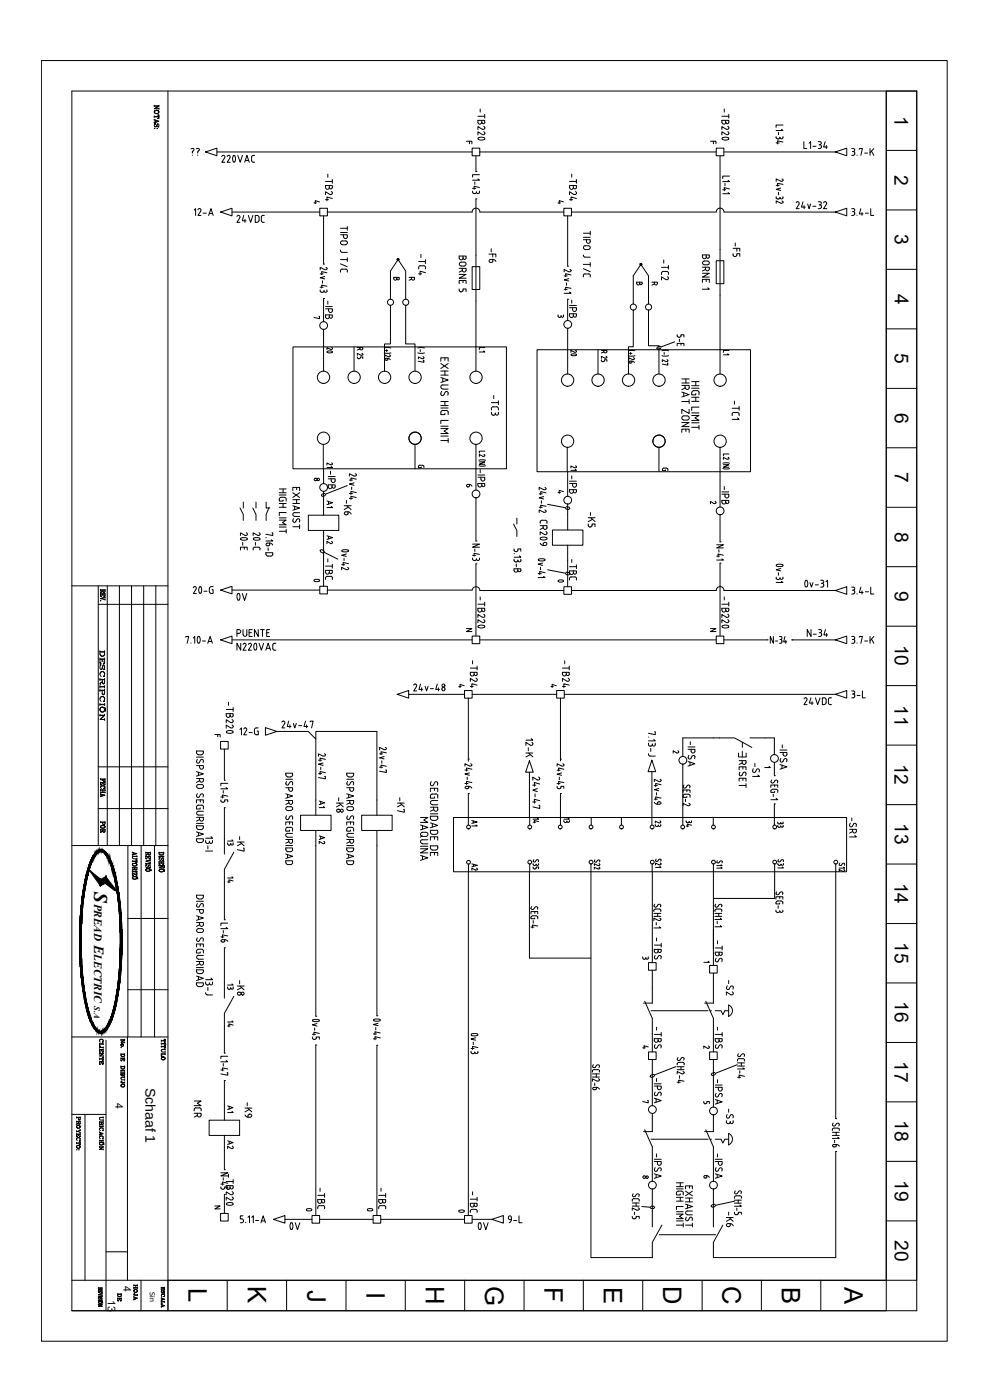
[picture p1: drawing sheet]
<svg xmlns="http://www.w3.org/2000/svg" width="297mm" height="420mm" viewBox="0 0 297 420" stroke-linecap="round" stroke-linejoin="round" font-family="sans-serif">
<defs><g id="words">
<g font-size="7.7">
<text x="56.5" y="386.5" transform="rotate(90 56.5 386.5)">L</text>
<text x="74.4" y="386" transform="rotate(90 74.4 386)">K</text>
<text x="92.2" y="387.1" transform="rotate(90 92.2 387.1)">J</text>
<text x="110" y="387.7" transform="rotate(90 110 387.7)">I</text>
<text x="127.8" y="386.1" transform="rotate(90 127.8 386.1)">H</text>
<text x="145.6" y="385.9" transform="rotate(90 145.6 385.9)">G</text>
<text x="163.4" y="386.3" transform="rotate(90 163.4 386.3)">F</text>
<text x="181.2" y="386.1" transform="rotate(90 181.2 386.1)">E</text>
<text x="199" y="386" transform="rotate(90 199 386)">D</text>
<text x="216.8" y="386" transform="rotate(90 216.8 386)">C</text>
<text x="234.6" y="386.2" transform="rotate(90 234.6 386.2)">B</text>
<text x="253.3" y="386.3" transform="rotate(90 253.3 386.3)">A</text>
</g>
<g font-size="7.5">
<text x="67" y="182.4">0V</text>
<text x="82.9" y="371.1">0V</text>
<text x="139.3" y="371.1">0V</text>
</g>
<text font-size="6.6" x="174.6" y="110.1" transform="rotate(-90 174.6 110.1)">20</text>
<text font-size="6.2" x="101.2" y="109" transform="rotate(-90 101.2 109)">20</text>
<g font-size="5.8">
<text x="268.4" y="34.9" transform="rotate(90 268.4 34.9)">1</text>
<text x="268.4" y="52.5" transform="rotate(90 268.4 52.5)">2</text>
<text x="268.4" y="70.3" transform="rotate(90 268.4 70.3)">3</text>
<text x="268.4" y="88.3" transform="rotate(90 268.4 88.3)">4</text>
<text x="268.4" y="106" transform="rotate(90 268.4 106)">5</text>
<text x="268.4" y="123.9" transform="rotate(90 268.4 123.9)">6</text>
<text x="268.4" y="141.7" transform="rotate(90 268.4 141.7)">7</text>
<text x="268.4" y="159.6" transform="rotate(90 268.4 159.6)">8</text>
<text x="268.4" y="177.4" transform="rotate(90 268.4 177.4)">9</text>
<text x="268.4" y="193.5" transform="rotate(90 268.4 193.5)">10</text>
<text x="268.4" y="211.7" transform="rotate(90 268.4 211.7)">11</text>
<text x="268.4" y="229.2" transform="rotate(90 268.4 229.2)">12</text>
<text x="268.4" y="247" transform="rotate(90 268.4 247)">13</text>
<text x="28.3" y="267.8" transform="rotate(90 28.3 267.8)">S</text>
<text x="268.4" y="264.9" transform="rotate(90 268.4 264.9)">14</text>
<text x="268.4" y="282.7" transform="rotate(90 268.4 282.7)">15</text>
<text x="268.4" y="300.5" transform="rotate(90 268.4 300.5)">16</text>
<text x="268.4" y="318.4" transform="rotate(90 268.4 318.4)">17</text>
<text x="268.4" y="336.2" transform="rotate(90 268.4 336.2)">18</text>
<text x="268.4" y="354.1" transform="rotate(90 268.4 354.1)">19</text>
<text x="268.4" y="372.2" transform="rotate(90 268.4 372.2)">20</text>
</g>
<text font-size="5.7" x="129.5" y="259.3" transform="rotate(-90 129.5 259.3)">MAQUINA</text>
<g font-size="5.3">
<text x="55.4" y="48">??</text>
<text x="57.1" y="66">12-A</text>
<text x="100.5" y="61.4" transform="rotate(-90 100.5 61.4)">-TB24</text>
<text x="173.9" y="61.4" transform="rotate(-90 173.9 61.4)">-TB24</text>
<text x="69.8" y="68.1">24VDC</text>
<text x="149.6" y="81.1" transform="rotate(-90 149.6 81.1)">-F6</text>
<text x="223" y="78.3" transform="rotate(-90 223 78.3)">-F5</text>
<text x="201.4" y="85.4" transform="rotate(-90 201.4 85.4)">-TC2</text>
<text x="106.2" y="157" transform="rotate(-90 106.2 157)">-K6</text>
<text x="179.6" y="159.5" transform="rotate(-90 179.6 159.5)">-K5</text>
<text x="100.5" y="175.3" transform="rotate(-90 100.5 175.3)">-TBC</text>
<text x="173.9" y="175.3" transform="rotate(-90 173.9 175.3)">-TBC</text>
<text x="69.8" y="192.3">PUENTE</text>
<text x="240.9" y="192.3">N-34</text>
<text x="122.8" y="208.5">24v-48</text>
<text x="171.8" y="207.4" transform="rotate(-90 171.8 207.4)">-TB24</text>
<text x="239.9" y="212.7">24VDC</text>
<text x="254.4" y="210.6">3-L</text>
<text x="83.3" y="219.8">24v-47</text>
<text x="104.1" y="244.8" transform="rotate(-90 104.1 244.8)">-K8</text>
<text x="163" y="243.8" transform="rotate(-90 163 243.8)">24v-47</text>
<text x="74.1" y="256.8" transform="rotate(-90 74.1 256.8)">-K7</text>
<text x="74.1" y="299.9" transform="rotate(-90 74.1 299.9)">-K8</text>
<text x="61.4" y="336.5" transform="rotate(-90 61.4 336.5)">MCR</text>
<text x="76.6" y="336.5" transform="rotate(-90 76.6 336.5)">-K9</text>
<text x="98.4" y="364.1" transform="rotate(-90 98.4 364.1)">-TBC</text>
<text x="116.8" y="364.1" transform="rotate(-90 116.8 364.1)">-TBC</text>
<text x="150.3" y="368.3">9-L</text>
<text x="220.8" y="370.4" transform="rotate(-90 220.8 370.4)">-K6</text>
</g>
<g font-size="4.9">
<text x="128.4" y="83.6" transform="rotate(-90 128.4 83.6)">-TC4</text>
<text x="150.3" y="125.9" transform="rotate(-90 150.3 125.9)">-TC3</text>
<text x="143.9" y="207.4" transform="rotate(-90 143.9 207.4)">-TB24</text>
<text x="98.4" y="243.8" transform="rotate(-90 98.4 243.8)">A1</text>
<text x="122.1" y="244.8" transform="rotate(-90 122.1 244.8)">-K7</text>
<text x="195.4" y="249.4">23</text>
<text x="204.6" y="249.4">34</text>
<text x="67" y="255.1">13</text>
<text x="98.4" y="254.4" transform="rotate(-90 98.4 254.4)">A2</text>
<text x="144.3" y="262.5" transform="rotate(-90 144.3 262.5)">A2</text>
<text x="67" y="266">14</text>
<text x="67" y="309.4">14</text>
<text x="70.9" y="335.1" transform="rotate(-90 70.9 335.1)">A1</text>
<text x="70.9" y="346.1" transform="rotate(-90 70.9 346.1)">A2</text>
<text x="143.9" y="365.1" transform="rotate(-90 143.9 365.1)">-TBC</text>
</g>
<g font-size="4.4">
<text x="142.5" y="106.9">L1</text>
<text x="97" y="141.5">21</text>
<text x="170" y="142.5">21</text>
<text x="138.6" y="148.2">6</text>
<text x="100.5" y="153.5" transform="rotate(-90 100.5 153.5)">A1</text>
<text x="100.5" y="164.4" transform="rotate(-90 100.5 164.4)">A2</text>
<text x="140.4" y="249.1">A1</text>
<text x="158.7" y="248.4">14</text>
<text x="232.1" y="249.4">33</text>
<text x="67" y="298.1">13</text>
<text x="209.9" y="355.6">6</text>
</g>
<g font-size="4.2">
<text x="28.3" y="283.5" transform="rotate(90 28.3 283.5)">E</text>
<text x="43.6" y="326.4" transform="rotate(90 43.6 326.4)">Schaaf 1</text>
</g>
<g font-size="4">
<text x="93.1" y="62.4">4</text>
<text x="166.2" y="62.4">4</text>
<text x="116.8" y="85.4">B</text>
<text x="121.4" y="85.4">R</text>
<text x="189.8" y="86.8">B</text>
<text x="194.4" y="86.8">R</text>
<text x="166.2" y="96.7">3</text>
<text x="215.9" y="107.6">L1</text>
<text x="138.6" y="190.9">N</text>
<text x="212" y="190.9">N</text>
<text x="167.9" y="248">13</text>
<text x="191.6" y="289.3">3</text>
<text x="191.6" y="316.1">4</text>
<text x="209.9" y="332.7">5</text>
<text x="63.1" y="364.1">N</text>
</g>
<g font-size="3.5">
<text x="138.6" y="44.4">F</text>
<text x="212" y="44.4">F</text>
<text x="93.1" y="97">7</text>
<text x="124.2" y="141.5">G</text>
<text x="197.6" y="142.5">G</text>
<text x="93.1" y="145.3">8</text>
<text x="166.2" y="149.2">4</text>
<text x="212" y="152.4">2</text>
<text x="136.5" y="207.4">4</text>
<text x="164" y="207.4">4</text>
<text x="63.1" y="222.2">F</text>
<text x="200.7" y="227.2">2</text>
<text x="209.9" y="315.7">2</text>
<text x="191.6" y="332.3">7</text>
<text x="191.6" y="354.9">8</text>
</g>
<g font-size="3.4">
<text x="28.3" y="271.2" transform="rotate(90 28.3 271.2)">PREAD</text>
<text x="28.3" y="286.4" transform="rotate(90 28.3 286.4)">LECTRIC</text>
</g>
<g font-size="3.2">
<text x="34.7" y="330.9" transform="rotate(90 34.7 330.9)">4</text>
<text x="37" y="386.1" transform="rotate(90 37 386.1)">4</text>
<text x="32.3" y="390" transform="rotate(90 32.3 390)">13</text>
</g>
<g font-size="3.1">
<text x="228.2" y="231.4">1</text>
<text x="209.9" y="290">1</text>
</g>
<g font-size="2.6">
<text x="141.5" y="52.6">.</text>
<text x="141.5" y="61">.</text>
<text x="141.5" y="163.7">.</text>
<text x="214.8" y="163.7">.</text>
<text x="141.5" y="170.4">.</text>
<text x="214.8" y="170.4">.</text>
<text x="229" y="193.3">.</text>
<text x="236.4" y="193.3">.</text>
<text x="139.3" y="229">.</text>
<text x="166.9" y="229">.</text>
<text x="231.1" y="233.9">.</text>
<text x="66" y="235.3">.</text>
<text x="139.3" y="239.5">.</text>
<text x="166.9" y="239.5">.</text>
<text x="66" y="243.8">.</text>
<text x="231.1" y="242.4">.</text>
<text x="66" y="277.3">.</text>
<text x="66" y="285.8">.</text>
<text x="93.5" y="306.2">.</text>
<text x="66" y="317.1">.</text>
<text x="93.5" y="314.7">.</text>
<text x="66" y="325.6">.</text>
<text x="249.4" y="336.9">.</text>
<text x="249.4" y="346.8">.</text>
<text x="66" y="352.4">.</text>
<text x="66" y="359.8">.</text>
</g>
<text font-size="2.5" x="28.3" y="302.1" transform="rotate(90 28.3 302.1)">S.A</text>
<text font-size="2.1" x="44.9" y="387.8" transform="rotate(90 44.9 387.8)">Sin</text>
</g></defs>
<g fill="none" stroke="#000" stroke-width=".3">
<path d="M12.4 18.2h271.8v384.3h-271.8zM21.6 27.3h253.5v366.1h-253.5zM46.3 31.8h1.4l-1.2 .8M46.3 33.5a.68 .68 0 0 1 .8-.4 .68 .68 0 0 1 .5 .7 .61 .61 0 0 1-1 .3 .61 .61 0 0 1 .3-1h.4l.4 .4M46.3 33.7a.82 .82 0 0 0 1.4 0M46.3 35.9l1.4 .5-1.4 .4M46.3 38.5h.2zM46.3 31.8h1.4M46.3 31.6v.4M46.3 34.8v.4M46.3 35.8v.4M46.3 36.5v.5"/>
<path d="M46.3 35h1.4M46.3 35.1h1.4M46.7 36v.6M47.2 38.5h.1M47.3 37.2l-.3 .7a.44 .44 0 0 1-.8-.1 .44 .44 0 0 1 .5-.6h-.4h.2M47.5 38l.2 .1h-.4a.43 .43 0 0 0 .4-.5 .43 .43 0 0 0-.5-.4l-.4 .9M47.5 36.4l-1.2 .4M47.6 31.8l-1.3 .8h1.4M47.7 34.6l-.4-.1h.4v1h-.4l.4-.1M47.7 31.6v.2M47.7 32.4v.4M50.4 27.3v366.1h-28.8"/>
<path d="M143.4 34.9h2M144.1 32.7v.9M144.5 36.1v.6a.57 .57 0 0 1-.5 .6 .57 .57 0 0 1-.6-.6v-.6h2v.6a.42 .42 0 0 1-.4 .4 .42 .42 0 0 1-.4-.4M144.8 38.8l-1.4-.8v.9M145.1 37.9a.46 .46 0 0 1 .3 .6 .46 .46 0 0 1-.6 .3M145.1 39.5a.46 .46 0 0 1 .3 .6 .46 .46 0 0 1-.6 .3M145.4 34.3v1.1M216.6 36.1h2.1l-.3 1h-.4l-.2-.4a.57 .57 0 0 1-.6 .6 .57 .57 0 0 1-.6-.6zM216.6 34.9h2.1M217.3 32.7v.9M217.7 36.1v.6M218 38.8l-1.4-.8v.9"/>
<path d="M218.4 37.9l.3 .5M218.4 39.5l.3 .5M218.7 34.3v1.1M218.7 38.4l-.3 .4h-.4M218.7 40l-.3 .4h-.4M233.6 39.7v.7M234.5 38.8l.4 .4h-2.1M234.9 37.5h-2.1v.7M265.9 27.3v366.1h-215.5v-9.2h215.5v-356.9h9.2M61.7 45.6l3.4-1.1v2.3zM65.1 45.6h76.6M67 46.6l-.5 .4"/>
<path d="M67 46.6l.3 .1 .2 .5-.9 1.5h.9M68.1 47a.46 .46 0 0 1 .7-.4 .46 .46 0 0 1 .2 .7l-.8 1.4h.9M70 48.5h.4M70 48.6a1.22 1.22 0 0 1 .3-1.9l.4 .8-.3 1.1M71.3 46.6l.8 2.1 .6-2.1M73.4 48.7l.7-2.1 .7 2.1M73.6 48.1h1M76 46.6h.4M76 48.7h.4M76 46.6l-.5 .6 .1 1.2 .4 .3M141.7 44.5h2.2v2.3h-2.2zM141.8 56.5h.9"/>
<path d="M141.8 57.4v.4M141.8 57.7l.5 .4M142.5 54.6v.7M142.8 46.8v4.7M142.8 59.7v51.7M142.9 57.7l-.4 .4M142.9 57.5v.3M143.4 53.7l.5 .4h-2.1M143.5 41.4a1.22 1.22 0 0 1 1.9 .3l-.8 .3-1.1-.2M143.9 56.3l-1.6-.4v.9M143.9 57.4l-.3 .6h-.4l-.2-.3M143.9 45.6h71"/>
<path d="M144.8 40.4l-1.4-.8v.9M214.9 44.5h2.3v2.3h-2.3zM216 46.8v65.5M216.8 41.4a1.15 1.15 0 0 1 1.8 .3l-.7 .3-1.1-.2M216.8 57h.9M217.2 45.6h33.4M217.5 55v.8M218 40.4l-1.4-.8v.9M218.5 54.1l.4 .4h-2.1M218.5 57.8l.4 .3h-2.1M218.9 52.8h-2.1v.8M218.9 56.7l-1.6-.4v.9"/>
<path d="M232.8 41v.3M232.8 42.9h1M232.9 59l.1 .5 .3 .2M232.9 41.3l.4 .4M232.9 55.6h.9M233.3 59.7h.3M233.6 57.7v.8M234 41.2v.1M234 59.3l-.4 .4M234 59.2v.2M234.2 56.4l-1.3 .4 1.3 .4M234.6 53.7a.38 .38 0 0 1 .3 .6 .38 .38 0 0 1-.6 .1l-1.4-.7v.8"/>
<path d="M234.9 55.3l-1.6-.3v.9M234.9 59l-.2 .7h-.4l-.3-.4M234.9 41l-.2 .6h-.4l-.3-.3-.2 .3-.5 .1M234.9 42.6l-1.6-.3v.9M241.2 42.5v2.1h.9M242.8 43l.4-.5v2.1M243.9 43.9h.9M245.5 42.5l.9 .2v.5l-.4 .2M245.8 43.4h.2M246 43.4l.4 .3v.6l-.9 .3M247.6 42.5l-.5 1.6h1.2M247.9 43.7v.9"/>
<path d="M250.6 45.6l3.5-1.1v2.3zM255.5 44.6l.9 .2v.5l-.4 .2M255.7 45.5h.3M256 45.5l.5 .4M256.4 45.9l-.2 .7h-.7M257.1 46.5v.1M257.8 44.8v-.2h1l-.5 2M259.4 45.9h.9M261 44.6v2M261.5 45.4l.7 1.2M262.2 44.6l-1.2 1.2M265.9 45.1h9.2"/>
<path d="M66.2 63.6l3.4-1.1v2.3zM69.6 63.6h26.3M95.9 62.5h2.3v2.3h-2.3zM97.1 79.3h.1M97.1 64.8v14.5M98.2 63.6h43.5a1.16 1.16 0 0 1 1.1-1.1 1.16 1.16 0 0 1 1.2 1.1h25.2M102.2 75.3l.4 .4M102.2 70.5h2v.5M102.2 68.5h2M102.2 69.8h2M102.2 75v.3M102.2 77.9h2"/>
<path d="M102.2 79.2l2 .9M102.6 75.7h1.6M102.7 72.3h1a.57 .57 0 0 1 .5 .5 .57 .57 0 0 1-.5 .6l-1 .1M102.7 72.3a.57 .57 0 0 0-.5 .5 .57 .57 0 0 0 .5 .6M103.1 70.5v.5a.57 .57 0 0 0 .6 .6 .57 .57 0 0 0 .5-.6M104.2 68v1.1M104.2 77.4v1.1M137.8 76.8h2l-.2 1h-.4l-.2-.4a.57 .57 0 0 1-.6 .6 .57 .57 0 0 1-.6-.6zM138.4 79.9h.8M138.9 76.8v.6M139.2 78.7h-.8a.57 .57 0 0 0-.6 .5 .57 .57 0 0 0 .6 .6M139.3 78.7a.57 .57 0 0 1 .5 .5 .57 .57 0 0 1-.5 .6"/>
<path d="M169.2 62.5h2.3v2.3h-2.3zM170.3 79.9h.1M170.3 64.8v15.1M171.5 63.6h43.4M175 71.9h2.1v.6a.57 .57 0 0 1-.6 .5 .57 .57 0 0 1-.5-.5v-.6M175 76.5v.2M175 70h2.1M175 71.2h2.1M175 79.3h2.1M175.1 76.7l.4 .4M175.5 77.2h1.6M175.6 74.9h.9"/>
<path d="M175.6 74.9a.55 .55 0 0 1-.5-.6 .55 .55 0 0 1 .5-.5l.9-.1a.57 .57 0 0 1 .6 .6 .57 .57 0 0 1-.6 .6M177.1 69.4v1.1M177.1 78.8v1.1M210.7 76.5h2.1l-.2 1h-.4l-.3-.4a.57 .57 0 0 1-.5 .6 .57 .57 0 0 1-.6-.6zM211.9 76.5v.6M212.2 78.3h-.8a.57 .57 0 0 0-.6 .6 .57 .57 0 0 0 .6 .6h.8M212.3 78.3a.57 .57 0 0 1 .5 .6 .57 .57 0 0 1-.5 .6M214.9 78.2h2.3v6.9h-2.3zM214.9 63.6a1.16 1.16 0 0 1 1.2-1.1 1.16 1.16 0 0 1 1.1 1.1M217.2 63.6h33.4M234.6 60.3a.38 .38 0 0 1 .3 .6 .38 .38 0 0 1-.6 .1l-1.4-.7v.7M238.9 60.9a.46 .46 0 0 1 .6-.3 .46 .46 0 0 1 .2 .6"/>
<path d="M239.7 61.3l-.8 1.3h.9M240.9 60.6l-.4 1.6h1.1M241.3 61.7v.9M242.3 61.2l.5 1.4 .4-1.4M243.9 61.9h.9M245.5 60.6l.9 .2v.4l-.4 .2 .4 .3v.5M245.5 62.6h.5M245.8 61.5h.2M246.4 62.1l-.4 .5M247.1 60.9a.46 .46 0 0 1 .7-.3 .46 .46 0 0 1 .2 .6M248 61.3l-.9 1.3h.9M250.6 63.6l3.5-1.1v2.3z"/>
<path d="M255.5 62.6h.5M255.5 64.7h.5M255.7 63.5l.7 .2v.5M256 62.6l.5 .4-.5 .5M256.5 64.2l-.5 .4M257.1 64.6v.1M258.3 62.6l-.5 1.6h1.2M258.6 63.8v.9M259.6 64h1M261.3 62.6v2.1h.9M265.9 63h9.2M96.1 87v.4a.57 .57 0 0 0 .6 .3 .57 .57 0 0 0 .5-.5"/>
<path d="M96.1 82.2h.9M96.1 86.2h.9M96.7 84.3v.7M97.1 89.6h.1M97.1 89.6v7M97.1 98.9v12.5M97.4 83l-1.3 .4 1.3 .3M97.7 92.7h2v.5M97.7 94.5h2v.6M97.7 92h2M97.7 95.1a.57 .57 0 0 0 .5 .5 .57 .57 0 0 0 .6-.5l.5 .4 .4-.4M97.8 80.2l.3 .4"/>
<path d="M98.1 81.9l-1.6-.4v.9M98.1 85.9l-1.6-.3v.9M98.1 87l-.2 .7h-.4l-.2-.3M98.1 80.6l-.5 .3-1.5-.7v.8M98.4 90.4v.9M98.6 92.7v.5M98.6 93.2a.57 .57 0 0 0 .6 .6 .57 .57 0 0 0 .6-.6M98.8 94.5v.6M102.2 81.3v.4M102.7 80.8h1M102.7 80.7l-.5 .6M103.7 80.7l.5 .6"/>
<path d="M104.2 81.3v.4M117.2 89.8v-8.5l2.2-3.4 2.3 3.4v8.5M117.2 91.6v11.6h-1.8v8.2M121.7 91.6v11.6h2.8v8.2M137.8 80.5h2v.6a.57 .57 0 0 1-.5 .5 .57 .57 0 0 1-.6-.5v-.6M137.8 82.4h2l-2 1.1h2M137.8 85.1v-.9h2v.9M137.8 86.7v.4M137.8 87.1l.5 .5M138.2 87.6h.2M138.7 81.2l-.9 .5M138.9 87.1v-.4h.9v.8"/>
<path d="M138.9 84.2v.7M138.9 87.1l-.4 .5M141.7 80h2.2v6.9h-2.2zM169.3 82.8h.9M169.3 86.8h.9M170 84.9v.8M170.3 89.8h.1M170.3 89.8v6.4M170.3 98.5v6.5M170.7 83.6l-1.4 .4 1.4 .3M170.9 87.6l.4 .4h-2M170.9 92.3h2v.6a.57 .57 0 0 1-.5 .6 .57 .57 0 0 1-.6-.6v-.6"/>
<path d="M170.9 94.2h2l-.2 .9h-.4l-.2-.4a.57 .57 0 0 1-.6 .6 .57 .57 0 0 1-.6-.6M170.9 91.7h2M171 80.9l.4 .3M171.3 81.2l-.5 .4-1.5-.7v.7M171.3 82.5l-1.6-.4v1M171.3 86.5l-1.6-.3v.9M171.5 90.1v.9M172 94.2v.6M175 80.6l2.1 .9M177.1 82.7v.4M177.1 82.7l-.2-.4-1.4-.1-.4 .2-.1 .7M190 91.2v-8.4l2.3-3.5 2.3 3.5v8.4"/>
<path d="M190 93.1v11h-1.4v8.2M194.6 93.1v10.7h3.1v8.5M210.7 80.2h2.1v.5a.57 .57 0 0 1-.6 .6 .57 .57 0 0 1-.5-.6v-.5M210.7 82h2.1l-2.1 1.2h2.1M210.7 84.8v-1h2.1v1M211.7 80.9l-1 .4M211.9 83.8v.7M212.4 86.4l.4 .4h-2.1M265.9 80.8h9.2M265.9 98.7h9.2M87.9 104.1h64v36.6h-64zM106.2 104.1v7.3"/>
<path d="M107.2 104.3h1.7l-.1 .5-.6 .2-.2-.7M107.2 107.1v.3M107.2 107.4l.4 .2M108 104.7l-.8 .3M108.6 106l.3 .3M108.9 107.6v-.5h-.8v.4l-.5 .2M108.9 106.3l-.4 .3-1.3-.5v.6M115.3 104.4h2M115.3 105.9h2M115.6 105.2h.7M115.8 107.5h.5M115.9 107.5l-.4 .3 .4 .3"/>
<path d="M116 104.9v.6M116.3 107.5v.3M116.4 107.5l.7 .5M116.4 107.8l-.1 .3h-.5M116.8 106.5l.3 .3-.4 .3-1.2-.6v.6M125.4 104.4h2M125.4 105.9h2M126.1 104.9v.6M126.9 107l.3 .4M127 108.1h.2v.6l-1.7-.3M127.2 107.4l-.4 .3-1.3-.6v.6M132.3 108.4v-1h2.2v1"/>
<path d="M132.3 113.3l2.2 .8-2.2 .7M132.3 109.1l2.2 1.5M132.3 111.4h2.2M132.3 112.6h2.2M132.5 117.5a.61 .61 0 0 0-.2 .9 .61 .61 0 0 0 .9 .1l.3-.7a.59 .59 0 0 1 .9-.1 .59 .59 0 0 1-.1 .9M132.9 113.5v1.1M132.9 116.8h1.6M133.5 107.4v.7M133.5 111.4v1.2M134.5 115.5h-1.6a.61 .61 0 0 0-.6 .6 .61 .61 0 0 0 .6 .6M134.5 109.1l-2.2 1.5M161.1 105h64.1v36.6h-64.1z"/>
<path d="M179.4 105v7.3M180.4 105.2h1.7l-.2 .6h-.5l-.2-.3M180.4 108a.49 .49 0 0 0 .4 .5 .49 .49 0 0 0 .6-.3M181.2 105.2v.4M181.2 105.6l-.8 .3M181.3 108.3v-.3h.8v.5M181.8 106.9l.3 .3-.4 .3-1.3-.6v.6M188.5 105.3h2M188.5 106.8h2M188.9 106.1h.7M189 109h.2M189.1 108.9l-.4-.1v-.3l.9-.1v.4l-.4 .2"/>
<path d="M189.2 105.8v.6M189.6 108.4l.7 .4M189.8 107.9l-1.1-.5v.6M190 107.3l.3 .3M190.3 107.6l-.1 .3h-.4M198.6 105.3h2M198.6 106.8h2M199.3 105.8v.6M199.8 108.5l-1.1-.5v.6M200.1 107.9l.3 .3M200.2 109h.2v.6l-1.7-.3M200.4 108.2l-.2 .3h-.3"/>
<path d="M202.4 102.6l-4 1.5-.5-.2-.7 .3-.2 .4 .5 .2 .8-.4M203.2 103.8v-.7h2v.7M203.2 100.5v.4M203.2 100.8l.5 .4M203.6 101.2h.2M203.8 101.8v.7M204.3 100.8l-.4 .4M204.3 100.9v-.4h.9v.6M204.3 103.1v.5M204.6 115.7h2.2v.6M204.6 117.7l2.2 .7-2.2 .7M204.6 113.7h2.2"/>
<path d="M204.6 114.9h2.2M205.2 117.9v1M205.5 115.7v.6M205.5 116.4l-.9 .5M205.6 116.3a.61 .61 0 0 0 .6 .6 .61 .61 0 0 0 .6-.6M205.8 113.7v1.2M206.8 119.9v1.2M207.5 114.5h2.2M207.5 115.8h2.2M207.5 116.5h2.2M207.5 119.2h2.2M208.8 114.5v1.3"/>
<path d="M208.8 119.2v1.3M209.7 117.9v.6M209.8 117.8l-.4-.5h-1.5l-.4 .6v.6h1.3v-.4M265.9 116.6h9.2M97 133.4v7.3M124.5 133.4v7.3M132.3 128.6h2.2l-1.3 .8 1.3 .7h-2.2M132.3 120.5h2.2M132.3 121.7h2.2M132.3 122.4h2.2M132.3 127.9h2.2M132.3 130.9h2.2"/>
<path d="M132.3 132.2h2.2M132.9 123.2h1M132.9 123.2l-.6 .3v.9h1.2v-.3M133.5 120.5v1.2M133.9 123.2l.6 .3v.9M134.5 126.2h-2.2v.9M134.5 131.6v1.2M142.8 133.4v13.7M143.7 138.1h2M143.7 139.8h2M143.8 138.6h1.7l-1.7 .7h1.7M144.9 137l-1.1-.6v.6"/>
<path d="M145.2 136.4l.2 .4-.5 .1M145.5 135.4h-1.7v.6M170.2 134.3v7.3M197.7 134.3v7.3M204.6 126.8h2.2l-2.2 1.2h2.2M204.6 129.8v-1h2.2v1M204.6 120.5h2.2M205.2 126.1h1M205.2 126a.61 .61 0 0 1-.6-.6 .61 .61 0 0 1 .6-.6h1a.61 .61 0 0 1 .6 .6 .61 .61 0 0 1-.6 .6M205.8 128.8v.7M206.8 122.9v1.2l-2.2-1.2v1.2M207.5 124.7h2.2l-1.2 .7 1.2 .8h-2.2"/>
<path d="M207.5 120.5h2.2M207.5 123.9h2.2M207.5 126.9h2.2M207.5 128.2h2.2M209.7 122.2h-2.2v1M209.7 127.6v1.3M216 134.3v17.9M216.9 139h2M217.1 139.5h1.6l-1.6 .7h1.6M218.4 137.2l.3 .3-.4 .3-1.2-.5v.6M218.7 136.2h-1.6v.6M219.7 122.5h2.1"/>
<path d="M220.2 123.8h1.3l.3 .9M220.2 123.8l-.4 .2-.1 .7M220.4 120.4v.9M221.3 125.4l.5 .5h-2.1M221.8 122v1.1M265.9 134.4h9.2M72 152.5l1 1.9v1.8M73 150.7v1.8M73.9 159.9a.43 .43 0 0 1 .3 .6 .43 .43 0 0 1-.7 .2l-1.3-.8v.8M75.8 152.5l1 1.9v1.8M76.8 150.7v1.8M77.7 159.9a.43 .43 0 0 1 .3 .6 .43 .43 0 0 1-.6 .2l-1.4-.8v.8"/>
<path d="M79.9 150.7v1.8h1.1M80.7 152.2l-.8 2.2v1.8M81.6 159.9h.2v.8l-2-.4M83.8 156.1h2.1l-1.2 .7 1.2 .7h-2.1M83.8 152.2h2.1M83.8 146.7h2.1M83.8 147.9h2.1M83.8 148.6h2.1M83.8 151.1h2.1M83.8 155.4h2.1M83.8 158.2h2.1M83.8 159.4h2.1"/>
<path d="M84.3 149.2l1.3 .1 .3 1.1M84.4 149.2l-.5 .3-.1 .9h1.1v-.4M84.9 146.7v1.2M84.9 151.1v1.1M85.9 153.8h-2.1v.9M85.9 158.8v1.2M87.9 147.2v-.9h2v.9M87.9 151.8l2 .7-2 .6M87.9 151.1h2M87.9 147.9l2 1.4M87.9 150h2M87.9 158.1h2"/>
<path d="M88.1 155.6l-.2 .7M88.4 152v1M89 146.3v.7M89 150v1.1M89 155.9l-.6 .9-.3-.1-.2-.4M89.1 155.9a.52 .52 0 0 1 .8 0 .52 .52 0 0 1-.1 .8M89.9 153.9l-1.5-.1a.57 .57 0 0 0-.5 .6 .57 .57 0 0 0 .5 .6h1.5M89.9 147.9l-2 1.4M89.9 157.5v1.1M92.5 154.6h9.2v4.6h-9.2zM97.1 140.7v4.5M97.1 147.5v2.5"/>
<path d="M98.5 143.7h2.1v.6M98.5 143h2.1M99.4 143.7v.6M99.4 144.3a.57 .57 0 0 0 .6 .5 .57 .57 0 0 0 .6-.5M99.6 145.5v.6a.57 .57 0 0 1-.5 .6 .57 .57 0 0 1-.6-.6v-.6h2.1l-.3 1h-.4l-.2-.4M104.2 145.7l-6.4 2.6-.2 .4-.7 .3-.5-.2 .2-.5 .9-.2M104.8 144.1h1M105.5 146.2v.7M106.2 144.9l-1.4 .4 1.4 .3M106.6 142.2l.3 .3M106.9 142.5l-.5 .4-1.6-.7v.7M106.9 143.8l-1.6-.4v1"/>
<path d="M142.8 149.4v13M143.4 143.2h2v.6a.55 .55 0 0 1-.5 .6 .55 .55 0 0 1-.6-.6v-.6M143.4 145.1h2v.5M143.4 142.6h2M143.4 145.6a.57 .57 0 0 0 .6 .6 .57 .57 0 0 0 .5-.6M144.1 140.9v1M144.5 145.1v.5M144.6 145.6l.4 .5 .5-.5M154.1 157.3l1 1.9v1.8M155.1 155.5v1.8M161.8 152.2h.9M161.8 148.2h.9"/>
<path d="M162.1 157.7h2v.6a.55 .55 0 0 1-.6 .6 .55 .55 0 0 1-.5-.6M162.4 150.3v.8M162.6 156.1l1.3 .1 .2 .9M162.6 156.1l-.5 .3v.7M163 157.7v.6M163 158.4l-.9 .5M163.1 149l-1.3 .4 1.3 .3M163.5 146.3a.38 .38 0 0 1 .3 .5 .38 .38 0 0 1-.6 .1l-1.4-.6v.7M163.5 153.1a.38 .38 0 0 1 .3 .5 .38 .38 0 0 1-.6 .1l-1.4-.7v.8M163.8 159.5a.46 .46 0 0 1 .3 .7 .46 .46 0 0 1-.7 .2M163.8 147.9l-1.6-.4v1M163.8 151.9l-1.6-.3v.9"/>
<path d="M164.3 151.4l5.3 1 .3 .4 .7 .1 .4-.3-.3-.4h-.9M165.7 159.1h9.2v4.5h-9.2zM170.3 141.6v7.4M170.3 151.3v7.8M170.9 145.1h2v.6a.57 .57 0 0 1-.5 .5 .57 .57 0 0 1-.6-.5v-.6M170.9 147h2l-.2 .9h-.4l-.2-.4a.57 .57 0 0 1-.6 .6 .57 .57 0 0 1-.6-.6M170.9 144.4h2M172 147v.5M216 154.5v8.1M216.6 148.3h2.1v.6a.57 .57 0 0 1-.6 .6 .57 .57 0 0 1-.6-.6v-.6M216.6 150.2h2.1l-.3 .9h-.4l-.2-.4M216.6 147.6h2.1"/>
<path d="M216.6 150.7a.57 .57 0 0 0 .6 .6 .57 .57 0 0 0 .6-.6M216.9 140.6h2M217.3 146v1M217.7 150.2v.5M265.9 152.2h9.2M21.6 175.8h28.8M29.5 175.8v78M30.2 178.1v.8h.3l-.3-.1M30.2 176.9v.4M30.2 177.1h1.3M30.2 178.2h1.3M30.2 178.3h1.3"/>
<path d="M30.6 178.6h.5M30.9 177.5l.2 .2 .4-.2M30.9 177.4l-.7 .4 .6-.3M30.9 178.3v.3M31.5 176.9v.6l-.2 .3-.4-.1v-.6M31.5 178.1v.8h-.4l.4-.1M31.5 179.3l-1.3 .3 1.3 .4M31.5 179.1v.4M31.5 179.8v.3M31.5 179.3l-1.2 .3M32.2 175.8v78M35.8 175.8v78"/>
<path d="M39.5 175.8v78M43.1 175.8v78M46.8 175.8v78M58 176.4a.46 .46 0 0 1 .6-.3 .46 .46 0 0 1 .2 .6M58.9 176.8l-.9 1.3h.9M59.8 176.1h.5M59.8 178h.5M59.8 176.2l-.2 .7 .2 1.1M60.3 176.2l.2 .7-.2 1.1M61.2 177.4h.9M62.8 176.6v1M63.6 177h.3v1.1l-.8-.1-.3-.5"/>
<path d="M63.9 176l-.8 .1-.3 .5M69.6 177.1h26.3M72.2 165.1v-.9h2v.9M72.3 161.5v.5M72.3 161.5a1.23 1.23 0 0 1 1.9 .4l-.8 .2-1.1-.2M72.8 162.8v.8M73.3 164.2v.7M76 164.7v.4M76.1 161.5a1.23 1.23 0 0 1 1.9 .4l-.8 .2-1.1-.2M76.1 161.5v.5M76.5 164.2l1.3 .1 .2 .4M76.5 164.2l-.5 .5"/>
<path d="M76.6 162.8v.8M78 164.7v.4M79.8 166.3v-.4h2v.4M79.8 161.3h.1M79.8 166.3l.2 .4 .4 .2 1.1-.1 .3-.5M80.4 164.4v.8M80.9 163.4l-.4 .4M80.9 163.4v-.4l-.9 .1-.1 .5 .5 .2M80.9 163l.6 .1 .3 .5M81.4 162l.4 .4h-2M95.8 174l-1.1-.1-.5 .3 .8 .4 .8-.2M95.9 176h2.3v2.2h-2.3z"/>
<path d="M97.1 165.9l-.3 .1-.6-.4-.2-.5 .5-.2 .7 .4 .1 .5 4.1 2M97.1 163.8v12.2M98.2 177.1h43.5a1.16 1.16 0 0 1 1.2-1 1.16 1.16 0 0 1 1.1 1.1h25.2M102.5 169.5h.9M102.6 165.2a1.74 1.74 0 0 1 2 .1 1.59 1.59 0 0 1-2.1 0zM103.2 167.5v.7M103.9 166.3l-1.4 .3 1.4 .4M104.3 170.3l.3 .3M104.6 169.2l-1.6-.4v.9M104.6 170.6l-.6 .4-1.5-.7v.7M141.8 166.7h.9M142.5 164.8v.7"/>
<path d="M142.8 169.2v21.7M143.9 166.4l-1.6-.4v.9M144.1 179.1v1M154.2 171.2a.57 .57 0 0 0 .6 .5 .57 .57 0 0 0 .6-.5M154.2 171.2v-.5h2.1v.5M154.2 164.7v.5M154.2 167.8v.4M154.2 166.2h.2M154.3 165.1l.4 .4M154.3 168.2l.4 .4M154.7 165.6h.2M154.7 168.7h.2"/>
<path d="M154.9 169.3v.8M155.4 168l-.1 .4-.4 .2M155.4 170.7v.5M155.4 168.2l.5 .4 .4-.4M155.4 171.2l.5 .4 .4-.4M155.8 166.8l.5 .4h-2.1M156.3 165.5v-.8h-.9l-.1 .6-.4 .2M156.3 167.8v.4M161.5 172.1h.9M161.6 167.8l1.1-.1 .7 .1M161.6 167.8v.4M162.1 163l.6 .7h.9"/>
<path d="M162.1 161.5a1.54 1.54 0 0 1 2 .1 1.43 1.43 0 0 1-2 0zM162.2 170.2v.8M162.8 169l-1.3 .3 1.3 .4M163 163.3v.4M163.1 173l.4 .3h-2M163.4 160.5l-1.3-.9v.9M163.4 167.8l.1 .1a1.35 1.35 0 0 1-1.9 .3M163.5 171.9l-1.6-.4v.9M163.6 162.8h-.4l-.2 .4M163.7 162.8l.4 .4-.4 .5M164.3 171l5.3 1 .3 .4 .7 .2 .4-.3-.3-.5h-.9M169 174.2l-.7-.2-.9 .4 .9 .3 .7-.2"/>
<path d="M169.2 176.1h2.3v2.3h-2.3zM170.3 163.6v4.6M171.5 177.2h43.4M214.9 177.2a1.16 1.16 0 0 1 1.2-1.2 1.16 1.16 0 0 1 1.1 1.2M215 166.9h.9M215.7 165v.7M216 169v21.9M217.1 166.6l-1.7-.3v.9M217.2 177.2h33.4M217.3 179.1v1M232.9 173.5l.4 .4M232.9 173.2v.3"/>
<path d="M233 169.5v.4M233 169.5l1.1-.2 .7 .2M233 169.9l1.1 .2 .7-.2M233.3 173.9h.3M233.6 171.9v.7M234 173.4v.1M234.2 170.6l-1.3 .4 1.3 .3M234.5 174.5l.4 .3h-2M234.9 169.5v.4M234.9 173.5l-.2 .3h-.4l-.3-.3-.4 .4M234.9 173.2v.3M241.8 174.2a1.15 1.15 0 0 1 .2 1.9 1.16 1.16 0 0 1-.2-1.9z"/>
<path d="M243 174.9l.5 1.3 .4-1.3M244.6 175.5h.9M246.2 174.1l.9 .3v.4l-.4 .2M246.4 175.1a.57 .57 0 0 1 .7 .4 .57 .57 0 0 1-.4 .7h-.5M247.8 174.6l.5-.5v2.1M250.6 177.2l3.5-1.1v2.3zM255.5 176.2l.9 .2v.5l-.4 .2M255.5 178.3h.5M255.7 177.1l.5 .1 .3 .4M256.4 177.6v.2M256.5 177.8l-.5 .4M257.1 178.2v.1"/>
<path d="M258.3 176.2l-.5 1.6h1.2M258.6 177.3v1M259.6 177.6h1M261.3 176.2v2.1h.9M265.9 170.1h9.2M29.5 181.4h20.9M30 195.3v1a.7 .7 0 0 0 .7 .7 .7 .7 0 0 0 .7-.7v-1M30 197.5v1.6h.4l-.4-.2M30 195.6h1.4M30 195.7h1.4M30 197.8h1.4M30 197.9h1.4"/>
<path d="M30 196.3a.7 .7 0 0 0 .7 .6 .7 .7 0 0 0 .7-.6M30.2 180.3h.1M30.5 198.4h.5M30.7 197.9v.5M31 199.5l-.5 1.4a.76 .76 0 0 1-.5-.6 .76 .76 0 0 1 .4-.8h-.4l.2 .2M31.4 197.5v1.6h-.4l.4-.2M55.7 191.2v-.2h.9l-.5 2.1M57.3 193v.1M58 191.5l.4-.5v2.1M59.8 191.1h-.1a1.16 1.16 0 0 0-.2 1.9l.3-.1M59.9 191.1l.2 .7-.2 1.1M60.7 192.4h1"/>
<path d="M62.3 193.1l.7-2.1 .7 2.1M62.5 192.5h1M66.2 192l3.4-1.1v2.3zM69.6 192h72.1M72.2 193.1v2l-1.1-2v2M73.8 193.8l-.9 1.3h.9M75.4 193.8l-.9 1.3h1M76.4 193.2l-.3 .7 .3 1.1M76.4 195h.4M76.8 193.2l.3 .7-.3 1.1M77.7 193.1l.7 2 .7-2M79.8 195.1l.6-2 .8 2"/>
<path d="M80 194.6h1M81.8 194.6l.3 .5h.7M81.8 193.6v1M141.7 190.9h2.2v2.3h-2.2zM143.4 183.1v-.5h2v.5M143.4 181.3h2M143.4 183.1a.57 .57 0 0 0 .6 .6 .57 .57 0 0 0 .5-.6M143.5 187.8a1.22 1.22 0 0 1 1.9 .4l-.8 .3-1.1-.2M143.9 192h71M144.5 182.6v.5M144.6 183.1l.4 .5 .5-.5M144.8 186.8l-1.4-.8v.9"/>
<path d="M145.1 184.4a.48 .48 0 0 1 .4 .6 .48 .48 0 0 1-.7 .2l-1.4-.8v.9M145.1 186a.46 .46 0 0 1 .3 .6 .46 .46 0 0 1-.6 .2M145.4 180.7v1.2M214.9 190.9h2.3v2.3h-2.3zM216.6 183.1v-.5h2.1v.5M216.6 181.3h2.1M216.6 183.1a.57 .57 0 0 0 .6 .6 .57 .57 0 0 0 .6-.6l.4 .5 .5-.5M216.8 187.8a1.15 1.15 0 0 1 1.8 .4l-.7 .3-1.1-.2M217.2 192h13M217.7 182.6v.5M218 186.8l-1.4-.8v.9M218.4 184.4l.3 .4"/>
<path d="M218.4 186l.3 .4M218.7 180.7v1.2M218.7 184.9l-.1 .3-.5 .1-1.5-.9v.9M218.7 186.4l-.3 .4h-.4M232 191v2.1l-.9-2.1v2.1M232.6 192.4h.7M233.9 191l.7 .2v.5l-.3 .2M234 191.9h.2M234.3 191.9l.3 .5M234.6 192.4v.2M234.6 192.6l-.2 .4-.5 .1M235.5 191l-.4 1.6h1"/>
<path d="M237.6 192h13M250.6 192l3.5-1.1v2.3zM255.5 191l.9 .2v.5l-.4 .2M255.7 191.9h.3M256 191.9l.5 .5M256.4 192.4l-.2 .6-.7 .1M257.1 193v.1M257.8 191.2v-.2h1l-.5 2.1M259.4 192.4h.9M261 191v2.1M261.5 191.8l.7 1.3M262.2 191l-1.2 1.3"/>
<path d="M265.9 187.9h9.2M30 212.9a.7 .7 0 0 1 1.1-.5 .7 .7 0 0 1 0 1.1 .7 .7 0 0 1-1.1-.5 .71 .71 0 0 1 .6-.8 .71 .71 0 0 1 .8 .7M30 214.7h1.4l-1.2 1.2M30 203.9h1.4M30 204h1.4M30 203.6v.7M30 205.8v.6M30 206.8v.7M30 211.1v.7M30 214.3v.6M30 206.1h1.4M30 207.2h1.4"/>
<path d="M30 211.4h1.4M30 211.5h1.4M30 214.6h1.4M30 202.2a.7 .7 0 0 1 .7-.6 .7 .7 0 0 1 .7 .6M30 213a.7 .7 0 0 0 .7 .6 .7 .7 0 0 0 .7-.6M30 209.7a.7 .7 0 0 1 .7-.6 .7 .7 0 0 1 .7 .6M30.7 204.7l-.7 .4 .2 .3M30.7 208l.2 .4 .5-.4M30.7 204.7l.3 .5 .4-.5M30.7 204.4l-.6 .8 .1 .2M31.2 200.8l.2 .1h-.4l.4-.9-.4-.5-.5 1.4M31.2 202.9l-.2 .1h.4l-.2-.1a.79 .79 0 0 0 0-1.2 .79 .79 0 0 0-1.2 .2 .79 .79 0 0 0 .3 1.1"/>
<path d="M31.2 210.4l-.2 .1h.4l-.2-.1a.79 .79 0 0 0 0-1.2 .79 .79 0 0 0-1.2 .2 .79 .79 0 0 0 .3 1.1M31.3 214.7l-1.3 1.2h1.4M31.4 203.6v1.1l-.3 .6-.3-.2-.1-1.1M31.4 206.8v1.2l-.3 .5-.4-.2v-1.1M31.4 205.8v.6M31.4 211.1v.7M31.4 214.3v.4M31.4 215.6v.6M31.5 212.4l.1 1.1zM67.9 214.2h2l-.2 .9h-.4l-.2-.4a.57 .57 0 0 1-.6 .6 .57 .57 0 0 1-.6-.6zM67.9 212.9h2M68 219.4l1.1-.2 .8 .2"/>
<path d="M68.6 210.7v1M69 214.2v.6M69.6 216a.46 .46 0 0 1 .3 .6 .46 .46 0 0 1-.6 .2l-1.4-.8v.9M69.6 217.6a.46 .46 0 0 1 .3 .6 .46 .46 0 0 1-.6 .2l-1.4-.8v.9M69.8 219.4l.1 .1a1.15 1.15 0 0 1-1.9 .4M69.9 212.4v1.1M72 218.9l.4-.4v2M73.1 218.8a.46 .46 0 0 1 .7-.3 .46 .46 0 0 1 .2 .6M74 219.2l-.9 1.3h1M74.7 219.9h1M77.1 219.4h.4v1.1h-.6M77.5 218.5h-.9a1.56 1.56 0 0 0-.2 1.7l.5 .3"/>
<path d="M79.6 218.4l3.5 1.1-3.5 1.2zM83.1 219.5h9.4l2.3 2.3v-2.3h18.3v25.2M119.2 208.4l3.4-1.2v2.3zM122.6 208.4h16.8M139.4 207.2h2.3v2.3h-2.3zM140.5 209.5v18.9M141.7 208.4h25.3M167 207.2h2.3v2.3h-2.3zM168.2 209.5v18.9M169.3 208.4h81.3M196.4 219.6h.2v.9l-2-.4M250.6 208.4l3.5-1.2v2.3z"/>
<path d="M265.9 205.8h9.2M29.5 230.1h20.9M30.2 234.7v.9h.3l-.3-.1M30.2 238.3l1.3 .3-1.3 .4M30.2 233.7v.3M30.2 236.9v.4M30.2 237.6v.4M30.2 238.2v.3M30.2 238.8v.3M30.2 233.8h1.3M30.2 233.9h1.3M30.2 234.9h1.3"/>
<path d="M30.2 237.1h1.3M30.2 237.8h1.3M30.2 236.2l.7-.3 .6 .3M30.5 236.6a.39 .39 0 0 1-.3-.5 .39 .39 0 0 1 .5-.3l.7 .2-.1 .6h.2h-.4h.2M30.5 238.4v.5M30.6 234.2h.5M30.6 235.2h.5M30.9 233.9v.3M30.9 234.9v.3M30.9 237.1v.7M31.3 238.6l-1.1 .3M31.5 233.7v.8h-.4h.4"/>
<path d="M31.5 234.7v.9h-.4l.4-.1M31.5 236.9v.4M31.5 237.6v.4M58.9 225.9v-.5h2.1v.5M58.9 229.8h2.1v.5M58.9 231.6l2.1 .7-2.1 .6M58.9 233.7h2.1v.5M58.9 227.2h2.1M59 225.9l.2 .4 .4 .2M59 228.6l.3 .4 .5-.2M59.1 235.7l.2-.2 1.2-.1a.57 .57 0 0 1 .6 .6 .57 .57 0 0 1-.6 .6h-.9a.57 .57 0 0 1-.5-.9zM59.2 227.9l-.2 .7"/>
<path d="M59.2 238.2a.55 .55 0 0 0-.2 .8 .55 .55 0 0 0 .8 .1M59.5 231.8v1M59.9 229.8v.5M59.9 233.7v.5M59.9 234.3l-1 .5M59.9 230.3a.57 .57 0 0 0 .6 .6 .57 .57 0 0 0 .6-.6M59.9 234.2a.57 .57 0 0 0 .6 .6 .57 .57 0 0 0 .6-.6M60.1 228.1l-.3 .7M60.2 228.1a.54 .54 0 0 1 .8 0 .54 .54 0 0 1-.1 .8M61 238.6l-.1 .6M61 238.7l-.1-.4-.4-.1-.7 .9M61 225.9l-.4 .5-1 .1"/>
<path d="M66.2 222.5h2.3v2.3h-2.3zM66.3 239.2h.9M67 237.3v.7M67.3 224.8v9.4M67.9 236.4l.4 .3h-2M68.3 238.9l-1.6-.3v.9M85.7 232.6v-.6h2.1v.6M85.7 236.4h2.1v.6M85.7 238.2l2.1 .7-2.1 .7M85.7 233.9h2.1M85.8 232.5l.2 .5 .4 .1M85.8 235.2l.3 .4 .5-.2"/>
<path d="M86 234.5l-.3 .7M86.3 238.4v1M86.4 233.2h.8M86.6 235.4l.4-.6a.54 .54 0 0 1 .8 0 .54 .54 0 0 1-.1 .8M86.6 236.4l.1 .5a.57 .57 0 0 0 .5 .6 .57 .57 0 0 0 .6-.6M87.8 232.5l-.2 .5-.4 .1M94.8 221.8v18.3M95.6 228.1h.9M95.6 232.2h.9M96.2 230.3v.7M96.9 226.9l-1.3-.7v.8M97 229l-1.4 .3 1.4 .4"/>
<path d="M97.3 226.2a.39 .39 0 0 1 .3 .6 .39 .39 0 0 1-.6 .1M97.4 233h.2v.7l-2-.3M97.6 227.9l-1.6-.4v.9M97.6 231.9l-1.6-.4v1M104 236.4h2.1v.6a.57 .57 0 0 1-.6 .5 .57 .57 0 0 1-.5-.6v-.5M104 238.2l2.1 .7-2.1 .7M104 233.9h2.1M104.3 234.5a.53 .53 0 0 0-.2 .9 .53 .53 0 0 0 .8 0M104.7 233.2h.8M104.7 233.1l-.6-.3-.1-.8h2.1v.8l-.6 .3M106.1 235l-.1 .6M106.1 235l-.2-.4h-.3l-.7 .8"/>
<path d="M113.9 226.2h.9M113.9 230.3h.9M114.6 228.3v.8M115.2 227l-1.3 .4 1.3 .4M115.6 224.3l.4 .4M115.7 231.1h.2v.7l-2-.3M115.9 224.7l-.5 .3-1.5-.7v.8M115.9 225.9l-1.6-.3v.9M115.9 230l-1.6-.4v.9M129.1 237.5v-.9h2.2v.9M129.4 234.6a.61 .61 0 0 0-.3 .9 .61 .61 0 0 0 1 0l.3-.6M129.7 238.3h1"/>
<path d="M129.7 238.3l-.5 .3-.1 .9h1.3v-.3M130.4 236.6v.7M130.4 234.8l.6-.2 .3 .5M130.8 238.3l.5 .3v.9M131.3 235l-.1 .7M139.5 231.1h.9M139.5 235.1h.9M140.2 233.2v.7M140.5 238.1v7.2M140.6 236l-1 .2v.3l.4 .2M140.6 236v.5l-.4 .2M140.6 236l1 .5"/>
<path d="M140.9 232l-1.4 .3 1.4 .4M141.6 229.6l-.6 .3-1.5-.7v.7M141.6 230.9l-1.6-.4v.9M141.6 234.9l-1.6-.4v.9M157.8 226h2.1M158.5 224.4v.9M158.6 226l1.3 1.1M158.8 228.3l1.2 3.4h-2.3zM158.8 231.7v13.6M159.1 226.5l-1.3 .7M159.1 223.7l-1.3-.9v.9M159.4 221.7l.5 .4h-2.1"/>
<path d="M159.6 222.7l.3 .5M159.9 223.3l-.3 .3h-.4M167.1 235.2h.9M167.1 231.2h.9M167.1 236v.4M167.2 236.3l.4 .4M167.8 233.2v.8M168.2 238.1v7.2M168.5 229.9l-1.4-.7v.7M168.5 232l-1.4 .3 1.4 .4M169.2 230.9l-1.6-.4v.9M169.2 234.9l-1.6-.4v.9"/>
<path d="M169.2 236.6v-.6h-.9l-.1 .5-.4 .2M169.2 229.6l-.2 .3h-.5M194.6 226.2l.2 .6 1.8 .1M194.6 221.2h.1M194.6 223v.5M194.6 223.5l.2 .4h.5l.4-.4 .2 .4h.5l.2-.4M195.3 224.6v.9M195.6 228.1l1.1 3.5h-2.2zM195.6 231.6v13.7M195.7 223.2v.3M196.1 221.9l.5 .4h-2M196.3 235.8h.9"/>
<path d="M196.3 239.8h.9M196.6 223v.5M197 237.9v.7M197.7 236.6l-1.4 .4 1.4 .3M198 233.9l.4 .3M198.3 234.2l-.5 .4-1.5-.7v.7M198.3 235.5l-1.6-.4v1M198.3 239.5l-1.6-.3v.9M204.9 229.3v16M204.9 237.8v-.7h2.1v.7M204.9 238.8v.5h1.2v-.3M205 238.8l.6-.4h1.2l.3 .4"/>
<path d="M205.2 235.6a.48 .48 0 0 0-.1 .8 .48 .48 0 0 0 .7-.1l.4-.5a.48 .48 0 0 1 .7-.1 .48 .48 0 0 1 0 .7M205.7 239.8v.8M206.1 237.1v.5M206.4 224.9h2.1v.5a.57 .57 0 0 1-.6 .6 .57 .57 0 0 1-.5-.6v-.5M206.4 228.5l2.1 .7-2.1 .7M206.4 224.2h2.1M206.7 226.7a.55 .55 0 0 0-.2 .8 .55 .55 0 0 0 .8 .1l.3-.6M207 228.7v1M207 238.8v.5M207.1 222.6v.9M207.7 227a.52 .52 0 0 1 .8-.1 .52 .52 0 0 1-.1 .8M221.6 226v1.2h2.3v-1.2"/>
<path d="M221.8 228.3h2v.6a.57 .57 0 0 1-.6 .5 .57 .57 0 0 1-.5-.6v-.5M221.8 231v-.9h2v.9M221.8 234.5v-.9h2v.9M221.8 235.7h2M222 231.7a.55 .55 0 0 0-.2 .8 .55 .55 0 0 0 .8 .1l.3-.6M222.7 229l-.9 .4M222.7 222.7v1.6M222.7 225.5v1.7M222.9 230.1v.7M222.9 233.6v.6M223 231.9a.54 .54 0 0 1 .8 0 .54 .54 0 0 1-.1 .8M223.8 235.2v1.1"/>
<path d="M225 221.5h7.3v5M225.6 224.3l-5.2-2.8h-15.5v5.5M226 230.7a.55 .55 0 0 0-.2 .8 .55 .55 0 0 0 .9 .1M226.5 229.1v1M227.4 232.6l.5 .4h-2.1M227.9 231.2l-.2-.4-.4-.1-.6 .9M231.3 236.3v-.7h2.1v.7M231.3 237.3v.5h1.1v-.3M231.3 234.6l.4 .4 .5-.2M231.9 236.9h1.2l.3 .4M231.9 236.9l-.6 .4M232 238.4v.7"/>
<path d="M232.3 228.8v4M232.4 235.6v.5M232.5 234.3l-.3 .5M233.4 234.5l-.2 .4M233.4 237.3v.5M234 225.8h2.1v.6a.57 .57 0 0 1-.6 .5 .57 .57 0 0 1-.5-.6v-.5M234 229.5l2.1 .6-2.1 .8M234 225.1h2.1M234.1 228.3l.3 .4 .5-.2M234.3 227.6l-.2 .7M234.6 229.7v.9M234.7 223.5v.9"/>
<path d="M236.1 228.1l-.1 .5M236.1 228.1l-.2-.4h-.3l-.7 .8M265.9 223.6h9.2M21.6 253.8h28.8M28.7 255.8a2.15 2.15 0 0 1 3.7 .8l.3 .5a35.2 35.2 0 0 1 3.2 12.5 96.4 96.4 0 0 1-1.8 35 8.6 8.6 0 0 1-3.2 5.3 2.67 2.67 0 0 1-3.1-2l-.8-1.8a49.4 49.4 0 0 1-2.9-15.6 91.1 91.1 0 0 1 2.3-30.1 13.9 13.9 0 0 1 2.3-4.6zM29.1 256.2a1.5 1.5 0 0 1 2.6 .3 21.3 21.3 0 0 1 3 8.7 93 93 0 0 1-1.4 40 6.5 6.5 0 0 1-2.8 4.3 2.43 2.43 0 0 1-2.3-1.8l-1.1-2.5a92.7 92.7 0 0 1-1.1-41l.9-3.6a12.1 12.1 0 0 1 2.2-4.4zM29.5 242.7h20.9M30.2 248.1a.84 .84 0 0 1 1.3 .1 .62 .62 0 0 1-.8 .4 .62 .62 0 0 1-.4-.8l.6-.1 .6 .4M30.2 248.2a.83 .83 0 0 0 1.3 0M30.2 246.7h1.3M30.2 246.8h1.3M30.2 246.6v.3"/>
<path d="M30.2 248.9v.3M30.2 249h1.3M30.2 249.1h1.3M30.8 247.2l.2 .2 .5-.2M30.9 249.5l.2 .2 .4-.2M30.9 249.4l-.7 .4 .6-.4M31.5 246.6v.6l-.2 .3-.4-.1-.1-.6M31.5 248.9l-.1 .8h-.5v-.6M38.4 253.8v57.4M39.7 255.8l1.4 .4-1.4 .4M39.7 257.3l.4-.3h1h-1.2l-.2 .3 .4 .4h1M39.7 259.5a.71 .71 0 0 1 .8-.4 .71 .71 0 0 1 .5 .6 .63 .63 0 0 1-.8 .3 .63 .63 0 0 1-.3-.8l.8-.1 .4 .4"/>
<path d="M39.7 259.6a.84 .84 0 0 0 1.4 0M39.7 255.7v.3M39.7 256.3v.4M39.7 258.3v.4M39.7 258.5h1.4M40.1 255.9v.5M40.9 256.2l-1.2 .3M41.1 258.1h-.4h.4v.8h-.4l.4-.1M41.1 256.8v.4M41.1 257.6v.3M42.3 253.8v57.4M43.7 256.9v.8h.4h-.4"/>
<path d="M43.7 255.9h1.4M43.7 257h1.4M43.7 257.1h1.4M43.7 255.7v.4M43.7 259.1v.3M43.7 259.2h1.4M43.7 259.3h1.4M43.9 258.5l1.2-.4-1.4 .4 1.4 .3M44.2 257.4h.5M44.5 256.3l.2 .3 .4-.3M44.5 256.2l-.8 .4 .7-.3M44.5 257.1v.3"/>
<path d="M44.8 259.6l-.6 .8-.4-.2v-.4l.3-.2h-.4l.2 .1M45.1 255.7l-.1 .9-.5-.1v-.6M45.1 256.9v.8h-.4h.4M45.1 258v.3M45.1 258.6v.3M45.1 259.1v.3M46.4 253.8v57.4M47.7 256.2l.7 .4 .7-.4M47.7 255.7v.6a.87 .87 0 0 0 1.4 0v-.6M47.7 258.5v.8h.4h-.4M47.7 259.8h1.3l-1.1 .6M47.7 256.9v.3"/>
<path d="M47.7 259.6v.3M47.7 255.9h1.4M47.7 257h1.4M47.7 257.1h1.4M47.7 258.7h1.4M47.7 259.8h1.3M48.2 259.1h.5M48.4 258.7v.4M48.8 257.4l-.6 .8-.5-.2 .4-.6h-.4l.2 .1M48.8 259.8l-1.1 .6h1.3M49 258.1l.1 .1h-.4l.4-.5-.3-.3-.6 .8M49 259.6v.2"/>
<path d="M49.1 258.5v.8h-.4h.4M49.1 256.9v.3M49.2 259.8l.2 .6-.2-.1 .2-.3zM58.9 241v-1h2.1v1M58.9 245.3h2.1v.6M58.9 249.7l2.1 .6-2.1 .7M58.9 252.2v-.5h2.1v.5M58.9 247.1h2.1M59 252.2l.2 .4 .4 .2M59.5 249.9v.9M59.5 241.7h1M59.6 241.6l-.5 .3-.2 .9h1.2v-.3"/>
<path d="M59.6 248.9l-.6-.3-.1-.8h2.1l-.2 1-1.2 .2M59.9 245.3v.6M59.9 246l-1 .4M59.9 245.9a.57 .57 0 0 0 .6 .5 .57 .57 0 0 0 .6-.5M60.1 240v.7M60.5 241.6l.6 .6M61 243.5h-1.4a.57 .57 0 0 0-.6 .5 .57 .57 0 0 0 .6 .6h1.4M61 242.2v.6M61 252.2l-.4 .6-1 .1M61.7 252.2v.5M61.7 255.4h2.1M61.7 252.7l.3 .4h.4l.4-.4"/>
<path d="M62.4 253.8v.9M62.8 252.4v.3M63.3 251.1l.5 .5h-2.1M63.8 252.2l-.3 .9h-.4l-.2-.4M66.3 240v.4M66.3 240.4l.5 .3M67.3 242.4v9.4M67.4 240.4v-.4h.9v.7M67.5 240.4l-.5 .3M70.2 255.7l-2.9 5.2v15.1M85.7 240.3h2.1v.5M85.7 247.6v-.9h2.1v.9"/>
<path d="M85.7 248.8v.6h1.2v-.3M85.7 251.9h2.1v.6M85.7 255v-.5h2.1v.5M85.7 256.3l2.1 .7-2.1 .7M85.7 258.9v-.6h2.1v.6M85.7 253.8h2.1M85.8 255l.2 .4 .4 .2M85.8 258.9l.4 .5 1 .1M85.8 245.5l.3 .5 .5-.3M86 244.8l-.3 .7M86.3 248.3h1.2l.3 .5M86.3 250.1h1.5"/>
<path d="M86.3 251.3h1.5M86.3 256.5v.9M86.3 242.1h.9M86.3 243.3h.9M86.3 242.1a.57 .57 0 0 0-.6 .5 .57 .57 0 0 0 .6 .6M86.3 248.3l-.6 .5M86.3 250.1a.57 .57 0 0 0-.6 .5 .57 .57 0 0 0 .6 .6M86.4 255.6h.8M86.6 245.8l.4-.7a.54 .54 0 0 1 .8-.1 .54 .54 0 0 1-.1 .9M86.6 240.3l.1 .5a.57 .57 0 0 0 .5 .6 .57 .57 0 0 0 .6-.6M86.6 251.9v.6M86.6 241l-.9 .4"/>
<path d="M86.6 252.6l-.9 .5M86.7 252.5a.57 .57 0 0 0 .5 .6 .57 .57 0 0 0 .6-.6M86.9 246.7v.7M87.2 242.1a.57 .57 0 0 1 .6 .5 .57 .57 0 0 1-.6 .6M87.8 248.8v.6M87.8 255l-.2 .4-.4 .2M87.8 258.9l-.2 .4-.4 .2M90.2 244.7h9.1v4.5h-9.1zM94.8 253.8v51.2M104 240.3h2.1v.5a.57 .57 0 0 1-.6 .6 .57 .57 0 0 1-.5-.6M104 247.6v-.9h2.1v.9M104 248.8v.6h1.2v-.3"/>
<path d="M104 251.9h2.1v.6M104 256.3l2.1 .7-2.1 .7M104 253.8h2.1M104.1 248.8v-.3a1.52 1.52 0 0 1 1.7-.2l.3 .5M104.6 251.3h1.5M104.6 256.5v.9M104.7 255.6h.8M104.7 255.6l-.6-.4-.1-.7h2.1v.7l-.6 .4M104.7 259.5l-.6-.4-.1-.8h2.1l-.2 1-1.2 .2M105 251.9v.6M105 252.6l-1 .5M105 252.5a.57 .57 0 0 0 .5 .6 .57 .57 0 0 0 .6-.6"/>
<path d="M105.2 246.7v.7M105.3 245.1l.5-.3 .3 .5M105.5 242.1a.57 .57 0 0 1 .6 .5 .57 .57 0 0 1-.6 .6M106.1 245.3l-.1 .6M106.1 250.1h-1.5a.57 .57 0 0 0-.5 .5 .57 .57 0 0 0 .5 .6M106.1 248.8v.6M108.5 244.7h9.2v4.5h-9.2zM113.1 249.2v55.7M129.1 242.2h2.2v.7M129.7 240.3h1.6M129.7 241.5h1.6M129.7 240.3a.61 .61 0 0 0-.6 .6 .61 .61 0 0 0 .6 .6"/>
<path d="M130.1 242.2v.7M136.1 245.3h117.9v16.3h-117.9zM158.9 259.3v2.3M159.9 259.2v.3M160 258.4l.3 .3 .4-.1M160 259.5l.4 .2M160.2 258l-.2 .4M160.9 259.5l-.6 .3M160.9 258.2l-.3 .4M160.9 259.3v.2M160.9 258.1a.39 .39 0 0 1 .6 0 .39 .39 0 0 1 0 .5M161.6 259.2l-.2 .5-.5-.2"/>
<path d="M177.3 259.3v118.1h18.4v-4.6l2.9-5.1M177.4 245.3v2.3M178.4 258.5l.2 .2 .4-.1M178.5 258.1l-.2 .4M179.3 258.2l-.3 .4M179.3 258.2a.37 .37 0 0 1 .5-.1 .37 .37 0 0 1 .1 .6M179.7 259.2l.3 .3M180 259.5l-.4 .3-1.3-.6v.6M186.5 245.3v2.3M195.7 259.3v29.6M196.9 257.8a.39 .39 0 0 0-.1 .6 .39 .39 0 0 0 .6 0l.3-.4a.39 .39 0 0 1 .5-.1 .39 .39 0 0 1 .1 .6M197.2 241v.4"/>
<path d="M197.7 240.6l.4 .1 .2 .3a1.35 1.35 0 0 1-2-.2M197.7 240.6l-.5 .4M197.8 259.6l-1.1-.6v.6M198.1 259l.2 .4-.5 .1M206.7 241.1l.4 .4M207 241.5l-.5 .3-1.6-.7v.8M214 245.3v2.3M214.1 259.3v30.4M215.3 258.3a.39 .39 0 0 0-.2 .6 .39 .39 0 0 0 .6 0l.3-.4a.39 .39 0 0 1 .6-.1 .39 .39 0 0 1 0 .6M216.3 259.5l.4 .3h-1.6M232.3 241.3v4M232.4 259.3v10.3h-18.3"/>
<path d="M233.4 259.1v.3M233.4 259.4l.4 .3M233.6 258a.38 .38 0 0 0-.1 .6 .38 .38 0 0 0 .6-.1M233.8 259.7h.1M234.3 259.4l-.3 .3M234.3 259.3v.1M234.4 259.4l.3 .3 .4-.3M234.4 258.2l-.3 .3M234.4 258.1a.37 .37 0 0 1 .6 0 .37 .37 0 0 1 0 .5M235 259.1v.3M250.8 259.3v76.4M251.8 259.5l.4 .3 .5-.6a.4 .4 0 0 1 .6-.1 .4 .4 0 0 1 .1 .6"/>
<path d="M252 259l-.2 .5M254.9 248.9h2v.5M254.9 247.7l.3 .5 .5-.3M255.1 247l-.2 .7M255.6 245.5v.9M255.8 248.9v.5M255.8 249.6l-.9 .4M255.8 249.4a.57 .57 0 0 0 .6 .6 .57 .57 0 0 0 .6-.6M256.5 250.7l.4 .5h-2M256.9 247.5l-.1 .6M256.9 247.5l-.1-.3-.4-.1-.7 .9M265.9 241.5h9.2"/>
<path d="M265.9 259.3h9.2M38.4 275.6h12M39.7 262.7h.4h-.4v-.7l1.4 .7M39.7 262.1l1.4 .6v-.7h-.4l.4 .1M39.7 263.4a.73 .73 0 0 1 .8-.3 .73 .73 0 0 1 .5 .6 .63 .63 0 0 1-.8 .3 .63 .63 0 0 1-.3-.9h1l.2 .3M39.7 263.5a.91 .91 0 0 0 1.4 0M39.7 260.2v.4M39.7 261.4v.4M39.7 260.4h1.4M39.7 261.5h1.4M39.7 261.6h1.4M40.4 260.8l-.6 .2 .1 .2"/>
<path d="M40.4 260.9l.3 .2 .4-.2M40.4 260.7l-.6 .5M41.1 260.2l-.1 .8-.2 .1-.3-.1-.1-.6M41.1 261.4v.4M41.2 263.2l.2 .6zM43.7 261a.84 .84 0 0 1 1.4 .1 .62 .62 0 0 1-.8 .5 .62 .62 0 0 1-.4-.8l.6-.1 .6 .3M43.7 261.1a.83 .83 0 0 0 1.4 0M44.9 260.3l.2 .1h-.4l.4-.5-.3-.3-.6 .8M45.2 260.8l.2 .5zM47.7 261.2a.7 .7 0 0 1 .8-.3 .7 .7 0 0 1 .5 .6 .67 .67 0 0 1-.7 .2 .67 .67 0 0 1-.5-.7 .87 .87 0 0 1 1.3 .2M47.7 261.3a.88 .88 0 0 0 1.4 0M49 260.3v.3"/>
<path d="M49.2 261l.2 .5zM58.9 273h2.1v.6M58.9 274.8l2.1 .7-2.1 .7M58.9 276.9h2.1v.6M58.9 270.5h2.1M59.1 279l.4-.3h1a.57 .57 0 0 1 .6 .6 .57 .57 0 0 1-.6 .5h-.9a.57 .57 0 0 1-.5-.8zM59.2 271.2a.53 .53 0 0 0-.2 .8 .53 .53 0 0 0 .8 0M59.5 275v1M59.6 269.8h.8M59.6 269.8l-.6-.4-.1-.7h2.1v.7l-.6 .4M59.8 272l.4-.6a.54 .54 0 0 1 .8 0 .54 .54 0 0 1-.1 .8M59.9 273v.6"/>
<path d="M59.9 276.9v.6M59.9 277.6l-1 .4M59.9 273.6a.57 .57 0 0 0 .6 .5 .57 .57 0 0 0 .6-.5M59.9 277.4a.57 .57 0 0 0 .6 .6 .57 .57 0 0 0 .6-.6M67 279.2v.8M67.9 278.4l.4 .3h-2M140.5 261.7v103.1M158.8 261.6v25.9h18.5M159.3 274.3v-.7h2v.7M159.3 278.2h.9M159.5 272.1a.49 .49 0 0 0-.1 .7 .49 .49 0 0 0 .8 0l.3-.5a.47 .47 0 0 1 .7-.1 .47 .47 0 0 1 0 .7M159.9 274.8l1.2 .1 .3 .4"/>
<path d="M159.9 274.8l-.5 .3-.1 .6h1.2v-.2M159.9 260.2v.3M160 260.5l.4 .2M160 276.3v.7M160.3 260.8h.2M160.5 273.6v.5M160.9 260.5l-.4 .2M160.9 260.5v-.3h.7v.5M161.3 277.9l-1.6-.3v.9M161.3 275.3v.4M179.4 260.8l-1.1-.5v.5M179.7 260.2l.2 .5h-.5"/>
<path d="M196.2 274.1h2.1M196.2 275h2.1M196.2 273.2v.4M196.5 271.4a.48 .48 0 0 0-.2 .7 .48 .48 0 0 0 .8 0l.3-.5M196.7 272.8h1.1M196.7 272.8l-.5 .4M196.9 276.9v.7M197.3 274.1v.9M197.4 271.6l.5-.2 .4 .3M197.8 272.8l.5 .4M197.8 278.1l.5 .4h-2.1M197.9 275.6l.4 .3"/>
<path d="M198 260l.3 .3h-1.6M198.3 271.7l-.2 .5M198.3 275.9l-.6 .4-1.5-.7v.7M198.3 273.2v.4M214.5 273.2l.5-.4 1.3 .1 .3 .3M214.5 273.2v.4M214.5 274.1h2M214.5 275h2M214.7 271.4a.49 .49 0 0 0-.1 .7 .49 .49 0 0 0 .8 0M215.2 276.5v.7M215.7 274.1v.9M215.7 271.6l-.3 .5"/>
<path d="M215.8 271.6l.4-.2 .4 .3M216.1 275.6l.4 .3h-2M216.1 277.8l.4 .3h-2M216.3 260.2l.4 .3h-1.6M216.5 273.2v.4M216.6 271.7l-.1 .5M232.8 269.8v-.7h2.1v.7M232.8 273.1a.59 .59 0 0 0 .4 .8 .59 .59 0 0 0 .7-.4M233.1 267.6a.48 .48 0 0 0-.2 .8 .48 .48 0 0 0 .8-.1M233.5 271.8v.8M233.9 269.1v.6M233.9 273.3v.2"/>
<path d="M234 267.9l-.3 .5M234 267.8a.47 .47 0 0 1 .7-.1 .47 .47 0 0 1 .1 .7M234.3 270.4l-1.2 .1-.3 .4v.4h1.1v-.3M234.3 270.4l.5 .2 .1 .7M234.7 260.2l.3 .3h-1.6M234.9 273.1l-.2 .7h-.5l-.2-.3M252.9 261.5l-1.1-.5v.5M253.1 260.2l.3 .3h-1.6M253.2 260.9l.2 .5-.5 .1M265.9 277.2h9.2M38.4 297h12M58.9 284.2v-.9h2.1v.9"/>
<path d="M58.9 285.5v.5h1.2v-.3M58.9 288.6h2.1v.5M58.9 292.9l2.1 .7-2.1 .7M58.9 290.4h2.1M59 285.4l.1-.2a1.56 1.56 0 0 1 1.7-.2l.3 .4M59.2 281.5a.53 .53 0 0 0-.2 .8 .53 .53 0 0 0 .8 0l.3-.6M59.5 293.1v1M59.5 286.7h1.5M59.5 287.9h1.5M59.6 286.7a.57 .57 0 0 0-.6 .6 .57 .57 0 0 0 .6 .5M59.6 292.2l-.6-.4-.1-.7h2.1l-.2 .9-1.2 .2M59.6 296.1l-.6-.4-.1-.7h2.1l-.2 .9-1.2 .2"/>
<path d="M59.9 288.6v.5M59.9 289.2l-1 .5M59.9 289.1a.57 .57 0 0 0 .6 .6 .57 .57 0 0 0 .6-.6M60.1 283.3v.7M60.2 281.7a.54 .54 0 0 1 .8 0 .54 .54 0 0 1-.1 .8M61 285.5v.5M61.7 294.7v.5M61.7 297.9v.2M61.7 295.1l.5 .5 .4-.1 .2-.4M61.7 298.1l.5 .4M62.2 298.6h1.6M62.4 296.3v.9"/>
<path d="M62.8 295v.2M63.3 293.6l.5 .4h-2.1M63.8 294.7l-.3 .8h-.4l-.2-.4M66.3 281.2h.9M67.3 284.5v10.5M67.4 282l-1 .2v.3l.4 .2M67.4 282v.4M67.4 282.4l-.4 .3M67.5 282l.9 .5M68.3 280.9l-1.6-.3v.8M70.2 299l-2.9 5.1v11.9M194.6 288.9h2.3v2.3h-2.3z"/>
<path d="M195.7 291.2v9.8h-2.6M196.3 285.4a.57 .57 0 0 0 .6 .6 .57 .57 0 0 0 .6-.6M196.3 284.9h2.1v.6M196.3 283.6h2.1M196.4 287.4l.3 .4 .5-.2M197 281.5v.9M197.5 284.9v.6M197.5 285.4l.4 .5 .5-.5M197.5 287l-.3 .6M197.5 287a.54 .54 0 0 1 .9-.1 .54 .54 0 0 1-.1 .9M198.4 283.1v1.1M212.9 289.7h2.3v2.3h-2.3z"/>
<path d="M214.1 292v9h-2.7M214.6 284.5h2.1M214.6 286.3a.57 .57 0 0 0 .6 .6 .57 .57 0 0 0 .6-.6l.2 .4h.5l.2-.9h-2.1v.5M214.9 287.6a.53 .53 0 0 0-.2 .8 .53 .53 0 0 0 .8 0M215.3 282.3v.9M215.5 288.5l.3-.7a.54 .54 0 0 1 .9 0 .54 .54 0 0 1-.1 .8M215.7 285.8v.5M216.7 283.9v1.2M218.2 295.8a.55 .55 0 0 0-.2 .9 .55 .55 0 0 0 .8 0l.3-.6M218.6 294.3v.9M219.2 296.1a.52 .52 0 0 1 .8 0 .52 .52 0 0 1-.1 .8M219.7 297.7a.46 .46 0 0 1 .3 .6 .46 .46 0 0 1-.7 .2l-1.4-.8v.9"/>
<path d="M265.9 295h9.2M21.6 311.2h28.8M29.9 313.1v.9h.3l-.3-.1M29.9 314.8v.9h.3h-.3M29.9 316.2h1.1l-1 .7M29.9 318.4v1h.3l-.3-.1M29.9 313.3h1.1M29.9 313.4h1.1M29.9 314.3h1.1M29.9 314.2v.4M29.9 316v.4M29.9 317.6v.4"/>
<path d="M29.9 315h1.1M29.9 315.1h1.1M29.9 316.2h1.1M29.9 317.8h1.1M29.9 318.6h1.1M29.9 318.7h1.1M29.9 312.3l.5-.4 .6 .4M30.2 315.4h.5M30.2 319h.5M30.5 315.1v.3M30.5 318.7v.3M30.8 312.7l.2 .1-.2-.1a.49 .49 0 0 0 0-.7 .49 .49 0 0 0-.7 .1 .49 .49 0 0 0 0 .7"/>
<path d="M30.9 316.2l-1 .7h1.1M31 314.8v.9h-.3h.3M31 317.4l-.3-.1h.3v.9h-.3l.3-.1M31 318.4v1h-.3l.3-.1M31 313.1v.4M31 314.2v.4M31 316v.2M31 316.8v.3M31.8 312.2v81.2M36.3 312.1h1.1l-1 .7M36.3 313.6a.37 .37 0 0 1 .6-.3 .37 .37 0 0 1 0 .6 .37 .37 0 0 1-.6-.2 .37 .37 0 0 1 .3-.5 .37 .37 0 0 1 .4 .4M36.3 313.7l.3 .3 .4-.3"/>
<path d="M36.3 314.4h.1M36.3 316.2v.6a.56 .56 0 0 0 .5 .4 .56 .56 0 0 0 .6-.4v-.6M36.3 317.4v1h.3l-.3-.1M36.3 319.9v.6a.58 .58 0 0 0 .5 .4 .58 .58 0 0 0 .6-.4v-.6M36.3 316.4h1.1M36.3 312.1h1.1M36.3 311.9v.4M36.3 317.6h1.1M36.3 316.7l.6 .4 .5-.4M36.7 318.1h.4M36.9 317.7v.4M37.3 312.1l-1 .7h1.1"/>
<path d="M37.4 317.4v1h-.3l.3-.1M37.4 311.9v.2M37.4 312.7v.3M38.2 311.2v73M48.4 313.2h1.1h-1.1M48.4 315.3l.3-.3 .8-.1h-.8l-.3 .4 .2 .4h.9M48.4 316.1v.9h.3l-.3-.1M48.4 317.6a.52 .52 0 0 1 .8-.4 .52 .52 0 0 1 0 .9 .54 .54 0 0 1-.7-.3 .54 .54 0 0 1 .4-.7 .54 .54 0 0 1 .6 .5M48.4 317.7a.62 .62 0 0 0 .6 .4 .62 .62 0 0 0 .5-.4M48.4 312.3h1.1M48.4 312.1v.5M48.4 313v.4"/>
<path d="M48.4 313.9v.4M48.4 314h1.1M48.4 314.1h1.1M48.4 316.3h1.1M48.4 316.4h1.1M49.5 311.9h-.3h.3v.9h-.3l.3-.1M49.5 313.7l-.3-.1h.3v.9h-.3l.3-.1M49.5 313v.4M49.5 314.7v.4M49.5 315.6v.3M49.5 316.1v.4M49.7 313.2l.1 .2z"/>
<path d="M67 319.2v.7M67.9 318.3l.4 .4h-2M93.7 311.2l.1 .5 .4 .2M93.7 310.4h1M94.4 308.5v.7M94.8 313.6v51.2M95.1 307.2l-1.4 .4 1.4 .3M95.8 310.1l-1.6-.3v.9M95.8 311.9v-.7h-.9l-.1 .5-.4 .2M112 310.3h1M112 311.8h1M112.1 306a1.74 1.74 0 0 1 2 .1 1.59 1.59 0 0 1-2 0z"/>
<path d="M112.7 308.4v.7M113.1 304.9h.1M113.1 313.7h.1M113.1 313.7v51.1M113.4 307.1l-1.4 .4 1.4 .3M114.1 310l-1.6-.4v1M114.1 311.5l-1.6-.4v1M141.3 314.7h1M141.3 315.5v.4M141.4 315.8l.4 .4M141.4 310.3l1.1-.1 .8 .1M141.4 310.7l1.1 .2 .8-.2"/>
<path d="M141.5 310.4v.3M141.8 316.2h.2M142 312.7v.8M142.5 315.7l-.1 .3-.4 .2M142.7 311.5l-1.4 .3 1.4 .4M143.3 310.4v.3M143.4 314.4l-1.6-.4v.9M143.4 315.5l-.2 .7h-.5l-.2-.4M178 319.5a.48 .48 0 0 0-.1 .8 .48 .48 0 0 0 .8-.1M193.4 300.5l2.3 5.1v10.1M194.6 315.7h2.3v2.3h-2.3zM195.3 303.3h17.1"/>
<path d="M195.7 318v13.9M196.3 311.7h2.1l-.2 .9h-.5l-.2-.4M196.3 310.4h2.1M196.4 314.2l.3 .4 .5-.2M197 308.3v.9M197.5 311.7v.5a.57 .57 0 0 1-.6 .6 .57 .57 0 0 1-.6-.6M197.5 313.8l-.3 .6M197.5 313.8l.5-.3 .4 .5M198.4 314l-.1 .5M198.4 309.9v1.1M203.4 317.4a.48 .48 0 0 0-.1 .7 .48 .48 0 0 0 .8 0M204.4 317.6l-.3 .5"/>
<path d="M204.4 317.5l.5-.1 .3 .3M204.7 318.8l-1.2 .1-.3 .7M204.8 318.8l.5 .4M205.2 317.7l-.1 .5M205.2 319.2v.4M211.8 300.5l2.3 5.1v10.1M212.9 315.7h2.3v2.3h-2.3zM213 303.3h.5M214.1 318v14.3M214.6 303.3h1.7l.6 1.2 .6-1.2h1.1M214.6 311.7h2.1l-.2 .9h-.5l-.2-.4a.57 .57 0 0 1-.6 .6 .57 .57 0 0 1-.6-.6M214.6 310.4h2.1"/>
<path d="M214.6 314.2l.4 .4 .5-.2M215.3 308.3v.9M215.7 311.7v.6M216.7 314l-.1 .5M216.7 309.9v1.1M216.7 314l-.2-.4-.4-.1-.6 .9M218.6 305a1.84 1.84 0 0 0 1.2-1.7 1.84 1.84 0 0 0-1.2-1.7v3.5M221.2 319.5l-6.5 2.6-.2 .5-.7 .2-.4-.2 .2-.5 .9-.1M221.3 319h2.1M221.3 319.9h2.1M221.6 316.2a.48 .48 0 0 0-.2 .8 .48 .48 0 0 0 .8-.1M221.8 317.7h1"/>
<path d="M221.8 317.7l-.4 .2-.1 .5M222.4 319v.9M222.5 316.5l-.4 .5M222.5 316.4a.48 .48 0 0 1 .7 0 .48 .48 0 0 1 .1 .7M222.8 317.7l.5 .2 .1 .5M265.9 312.9h9.2M21.6 334.4h10.2M23 338.1a.52 .52 0 0 1 .5-.5 .52 .52 0 0 1 .5 .5 .52 .52 0 0 1-.4 .5 .54 .54 0 0 1-.6-.4 .54 .54 0 0 1 .5-.6 .54 .54 0 0 1 .6 .5M23 339.5h.5l.6-.4-.6 .5h-.5M23 335.3h1.1M23 335.2v.4M23 336.4v.4"/>
<path d="M23 339.3v.4M23 336.6h1.1M23 338.2l.5 .4 .6-.4M23.5 335.8l.2 .3 .4-.3M23.5 339.6l.6 .4M23.6 337.1l.2 .2 .3-.2M23.6 336.9l-.6 .5 .5-.3M24.1 335.2l-.1 .9h-.4l-.1-.7M24.1 336.4l-.3 1-.2-.1v-.7M24.1 339v.3M24.1 339.7v.4M25.5 334.4v49.8"/>
<path d="M29.9 335.7l.3-.3 .8-.1h-.8l-.3 .4 .1 .4h1M29.9 336.5v.9l.3 .1 .3-.3-.3 .3-.3-.3M29.9 339.8l1.1 .4-1.1 .4M29.9 337.8v.4M29.9 339.7v.3M29.9 336.7h1.1M29.9 336.8h1.1M29.9 338h1.1M29.9 338.8l.5-.3 .6 .3M30.2 339.9v.5M30.5 336.8v.6l.5-.2M30.8 339.3h.2h-.2a.49 .49 0 0 0 0-.7 .49 .49 0 0 0-.7 0 .49 .49 0 0 0 0 .7"/>
<path d="M31 336.5l-.1 .9-.2 .1-.2-.3M31 335.2v.4M31 336v.3M31 337.8v.4M36.3 321.8v.9l.4 .1 .2-.3-.2 .2-.4-.2M36.3 324.8l1.1 .1M36.3 325.7a.49 .49 0 0 1 .5-.5 .49 .49 0 0 1 .5 .6 .49 .49 0 0 1-.5 .4 .52 .52 0 0 1-.4-.5 .52 .52 0 0 1 .5-.5 .52 .52 0 0 1 .5 .5M36.3 325.9a.61 .61 0 0 0 .5 .3 .61 .61 0 0 0 .6-.3M36.3 321.2v.4M36.3 320.1h1.1M36.3 321.3h1.1M36.3 322h1.1"/>
<path d="M36.3 320.5l.6 .3 .5-.3M36.5 324.5h-.2v.4h1.1M36.9 322l.1 .7 .4-.2M37.4 321.8v.9l-.3 .1-.2-.3M37.4 323.2h-.8l-.3 .4 .3 .5h.8M37.4 323.3h-.8l-.3 .3M37.4 321.2v.4M37.4 323.1v.4M37.4 323.9v.3M37.4 324.7v.4M62.8 336.2h9.1v4.6h-9.1zM66.3 321.1h.9"/>
<path d="M67.3 324.3v7.3M68.1 321.9h.2v.8l-2-.4M68.3 320.8l-1.6-.3v.9M177.8 322.3h2M177.8 323.2h2M178.3 321h1M178.3 321l-.5 .2v.5M178.4 325v.8M178.7 320.3l.3-.6a.48 .48 0 0 1 .7 0 .48 .48 0 0 1 0 .7M178.9 326.7v-.4l-1 .2v.4l.5 .1M178.9 322.3v.9M179 326.7l-.5 .3"/>
<path d="M179 326.3l.9 .6M179.1 324.5l-1.3-.7v.7M179.4 321l.4 .2v.5M179.5 323.8a.39 .39 0 0 1 .3 .5 .39 .39 0 0 1-.6 .1M193.4 339.1l2.3 5.1v10.4M195.7 334.2v5.4h-2.6M196.3 325.9h2.1v.6M196.3 329.6l2.1 .7-2.1 .7M196.3 325.3h2.1M196.4 328.4l.3 .4 .5-.2M196.6 327.8l-.2 .6M196.9 329.8v1"/>
<path d="M197 323.7v.9M197.2 325.9v.6M197.2 326.5a.57 .57 0 0 0 .6 .5 .57 .57 0 0 0 .6-.5M197.5 328l-.3 .6M197.5 328l.5-.2 .4 .4M198.4 328.2l-.1 .6M202.8 320.1l-6.4 2.5-.2 .5-.6 .3-.6-.3 .3-.4 .9-.2M203.2 320.1h2M203.2 321h2M203.2 324.8h.9M203.9 322.8v.8M204.3 320.1v.9"/>
<path d="M204.9 321.6l.4 .3M205.2 321.9l-.5 .4-1.5-.7v.7M205.2 324.5l-1.6-.3v.8M211.8 339.1l2.3 5.1v10.4M214.1 334.6v5h-2.7M214.6 326.3h2.1v.6a.57 .57 0 0 1-.6 .6 .57 .57 0 0 1-.6-.6v-.6M214.6 330l2.1 .7-2.1 .7M214.6 325.6h2.1M214.6 328.8l.2 .3 .4 .1 .6-.8a.54 .54 0 0 1 .9-.1 .54 .54 0 0 1-.1 .9M215.2 330.2v.9M215.3 324v1M217.9 336.3v.5"/>
<path d="M217.9 336.8l.5 .4M218.2 334.5a.54 .54 0 0 0-.2 .8 .54 .54 0 0 0 .8 .1l.3-.7a.55 .55 0 0 1 .9 0 .55 .55 0 0 1-.1 .8M218.4 337.2h.2M218.6 332.9v.9M219.1 336.6v.2M220 336.3v.5M220 336.8l-.2 .3h-.5l-.2-.3-.5 .4M221.3 323.3h.9M222 321.4v.7M222.9 320.5l.5 .3h-2.1M223.4 323l-1.6-.4v1M249.7 339.8h2.1"/>
<path d="M249.8 337.6l.3 .4 .5-.2M250.9 339.8v1M251.3 338.6h-1.3l-.3 .7M251.3 338.6l.6 .4M251.8 337.4l-.1 .5M251.8 339v.3M265.9 330.7h9.2M23 340.2v.9h.3h-.3M23 344.1a.52 .52 0 0 1 .4-.5 .52 .52 0 0 1 .6 .5 .52 .52 0 0 1-.4 .5 .54 .54 0 0 1-.6-.4 .54 .54 0 0 1 .5-.6 .54 .54 0 0 1 .6 .5M23.1 345.1h.1M23 342.8v.5M23 340.4h1.1"/>
<path d="M23 343h1.1M23 343.1h1.1M23 341.8l.5-.4 .6 .4M23 344.2l.5 .4 .6-.4M23.3 340.8h.5M23.6 340.4v.4M23.7 345.1h.1M23.9 342.2l-.1 .1h.3l-.2-.1a.51 .51 0 0 0-.1-.7 .51 .51 0 0 0-.7 .1 .51 .51 0 0 0 .1 .7M24.1 340.2v.9h-.3h.3M24.1 342.7l-.3-.1h.3v.9h-.3h.3M29.9 343.1a.5 .5 0 0 1 .5-.4 .5 .5 0 0 1 .5 .5 .5 .5 0 0 1-.6 .5 .53 .53 0 0 1-.4-.6 .53 .53 0 0 1 .5-.5 .53 .53 0 0 1 .6 .5M29.9 343.3a.61 .61 0 0 0 .5 .3 .61 .61 0 0 0 .6-.3"/>
<path d="M29.9 344.3h1.1l-1 .6M29.9 340.4v.3M29.9 342.1v.4M29.9 344v.4M29.9 342.3h1.1M29.9 344.2h1.1M29.9 341.3l.5-.4 .6 .4M30.8 341.7l-.1 .1h.3l-.2-.1a.5 .5 0 0 0-.1-.7 .5 .5 0 0 0-.7 .1 .5 .5 0 0 0 .1 .7M30.8 340.2l-.9 .3M30.9 344.3l-1 .6h1.1M31 342.1v.4M31 344v.3"/>
<path d="M31 344.8v.3M31.1 342.9l.1 .6zM66.3 356.2v.3M66.3 355.4h.9M66.3 356.5l.5 .4M67 353.5v.7M67.3 345.3v5.7M67.3 358.5v5.7M67.9 356.4v-.6h2v.6M67.9 354.6h2M67.9 356.4a.57 .57 0 0 0 .6 .6 .57 .57 0 0 0 .6-.6l.4 .4 .4-.4M68.3 355.1l-1.6-.4v1"/>
<path d="M68.3 356.8v-.6h-.9v.5l-.4 .2M69 355.8v.6M69.6 357.6a.48 .48 0 0 1 .3 .7 .48 .48 0 0 1-.6 .2l-1.4-.8v.9M69.6 359.2a.46 .46 0 0 1 .3 .7 .46 .46 0 0 1-.6 .2M69.9 354v1.1M190 358.3a.48 .48 0 0 0-.2 .7 .48 .48 0 0 0 .8 0l.3-.5M190.9 358.5a.48 .48 0 0 1 .8-.1 .48 .48 0 0 1 0 .7M191.2 359.8h-1.2l-.3 .7M191.3 359.7l.4 .2 .1 .6M195.3 341.9h17.1M195.7 356.8v11.4M196.3 348.6h2.1v.6a.57 .57 0 0 1-.6 .5 .57 .57 0 0 1-.6-.5v-.6"/>
<path d="M196.3 352.3l2.1 .6-2.1 .7M196.3 347.9h2.1M196.6 350.4a.55 .55 0 0 0-.3 .8 .55 .55 0 0 0 .9 .1M196.9 352.5v1M197 346.3v.9M197.5 350.7l-.3 .6M197.5 350.7a.52 .52 0 0 1 .8-.1 .52 .52 0 0 1 0 .8M203 358.1v.5h1.1v-.3M203 355h2M203 356.1h2M203 356.8h2M203 359.3h2"/>
<path d="M203 358v-.2a1.56 1.56 0 0 1 1.8-.2l.2 .4M204.1 355v1.1M204.1 359.3v1.2M205 358.1v.5M205.7 356.8v-.9h2v.9M205.7 357.5l2 1.4M205.7 359.6h2M206.9 355.9v.7M206.9 359.6v1.1M207.7 357.5l-2 1.4M213 341.9h.5M214.1 356.8v11.4"/>
<path d="M214.6 341.9h1.7l.6 1.1 .6-1.1h1.1M214.6 348.6h2.1v.6a.57 .57 0 0 1-.6 .5 .57 .57 0 0 1-.6-.5v-.6M214.6 352.3l2.1 .6-2.1 .7M214.6 347.9h2.1M214.9 350.4a.55 .55 0 0 0-.3 .8 .55 .55 0 0 0 .9 .1M215.3 346.3v.9M215.5 351.3l.3-.6a.52 .52 0 0 1 .8-.1 .52 .52 0 0 1 0 .8M218.6 343.6a1.84 1.84 0 0 0 1.2-1.7 1.84 1.84 0 0 0-1.2-1.7v3.4M220.6 357.4a.48 .48 0 0 0-.1 .8 .48 .48 0 0 0 .7-.1M221.6 357.6l-.4 .6M221.6 357.6l.5-.2 .3 .4M222.4 357.8l-.1 .4"/>
<path d="M222.4 359.3v.3M222.5 359.3l-.3-.4h-1.3l-.4 .2-.1 .5M249.7 340.8h2.1M250.4 342.2v.8M250.8 345.6v31.8h-36.7v-4.6l2.8-5.1M250.9 343.5l-1.1 .1v.4l.4 .2M250.9 343.5v.3M250.9 343.5l.9 .5M251.3 341.3l.5 .3h-2.1M265.9 348.5h9.2M31.8 375.7h6.4M66.2 364.2h2.3v2.3h-2.3z"/>
<path d="M68 361.1a1.15 1.15 0 0 1 1.9 .3l-.8 .3-1.1-.2M69.2 360.1l-1.3-.8v.9M72.9 364.9h-.8v.9l.7 .1 .2 .4-.2 .6-.7 .1M73.7 366.8v.2M74.4 365.4l.5-.5v2.1M75.5 365.4l.5-.5v2.1M76.7 366.3h.9M78.3 367l.7-2.1 .6 2.1M78.5 366.4h1M93.6 364.8h2.3v2.3h-2.3zM95.9 365.9h16M110.3 362.9l.7-.2 .8 .2"/>
<path d="M110.3 363.3l.7 .1 .8-.1M110.3 362.9v.4M111.9 364.8h2.3v2.3h-2.3zM114.2 365.9h25.2M147.6 365.9l3.4-1.1v2.3zM189.7 365.1v.3M189.7 361h2.1M189.7 362h2.1M189.8 365.4l.4 .4M190.4 363.8v.7M190.9 361v1M191.1 363.2l-1.4-.7v.7"/>
<path d="M191.5 362.5a.39 .39 0 0 1 .2 .5 .39 .39 0 0 1-.6 .1M191.8 365.7v-.6h-.9l-.1 .5-.6 .2M192.6 362.1l2.4 .2 .3 .4h.8l.3-.3-.3-.4-.9 .1M197.8 370.6h16.9M203 364.4h2l-1.2 .7 1.2 .6h-2M203 366.4h2M203 360.5h2M203 363.7h2M203 367.7h2M205 362.1h-2v.9M205 367.1v1.1M205.7 361.4l2 .7-2 .7"/>
<path d="M205.7 367.7h2M205.7 360.7h2M205.9 365.3l-.2 .7M206.3 361.6v1M206.3 364.6h1.4M207.7 365.7l-.1 .6M207.7 365.7l-.1-.3-.4-.1-.9 1.1-.4-.1-.2-.4M207.7 363.4h-1.4a.57 .57 0 0 0-.6 .6 .57 .57 0 0 0 .6 .5M207.7 367.1v1.1M220.4 360.2h2M220.4 361.1h2M220.4 360.5l-5.6 1.2-.5-.3-.7 .2-.3 .4 .5 .3 .8-.4"/>
<path d="M221.5 360.2v.9M265.9 366.4h9.2M21.6 384.2h253.5M29.5 387.3v.6h.3h-.3M29.5 390.8l.3-.1a.47 .47 0 0 1 .5-.1 .47 .47 0 0 1 .3 .4l-.1 .1a.53 .53 0 0 1-.6 .1 .53 .53 0 0 1-.3-.5l.6-.1 .4 .2M29.5 391.6h1.1l-1 .5M29.5 386.5h1.1M29.5 386.6h1.1M29.5 386.4v.3M29.5 388.9v.3M29.5 390.2v.2M29.5 391.4v.3"/>
<path d="M29.5 387.4h1.1M29.5 389h1.1M29.5 389.1h1.1M29.5 390.2h1.1M29.5 391.6h1.1M29.5 390.9l.6 .2 .5-.2M29.9 387.7h.4M30.1 386.9h.5M30.1 386.8l-.6 .3 .5-.2M30.1 387.4v.3M30.4 389.4a.57 .57 0 0 1-.8 .4v-.4h.2h-.2M30.5 389.9h.1h-.3l.3-.4-.2-.1-.5 .5"/>
<path d="M30.5 391.6l-1 .5h1.1M30.6 386.4l-.2 .7-.3-.2v-.3M30.6 387.3v.6h-.3h.3M30.6 388.2l-1.1 .3 1.1 .3v-.2M30.6 388.3l-1 .2M30.6 388.1v.3M30.6 388.9v.3M30.6 390.2v.2M30.6 391.4v.2M30.6 391.9v.3M30.7 390.7l.1 .4zM35.3 388.2v.6a.55 .55 0 0 0 .5 .4 .55 .55 0 0 0 .6-.4v-.6"/>
<path d="M35.3 388.8a.61 .61 0 0 0 1.1 0M35.3 389.5v.9h.3h-.3M35.3 388.4h1.1M35.3 389.7h1.1M35.7 390h.4M35.9 389.7v.3M36.4 389.5v.9h-.3h.3M40.1 387.4a.56 .56 0 0 1 .8-.5 .56 .56 0 0 1 .2 .9 .56 .56 0 0 1-.9-.1 .55 .55 0 0 1 .4-.7 .55 .55 0 0 1 .6 .4M40.1 387.4a.58 .58 0 0 0 .6 .4 .58 .58 0 0 0 .5-.4M40.1 388.5l1.1 .1M40.1 389.2l1.1 .4-1.1 .4M40.1 385.6v.4"/>
<path d="M40.1 386.3v.4M40.1 389.1v.3M40.1 389.8v.4M40.1 386.5h1.1M40.1 385.7h1.1M40.1 385.8h1.1M40.3 388.3l-.2 .1 .2 .3h.9M40.4 389.3v.6M40.7 385.8v.7M41.1 389.6l-1 .3M41.2 385.6v.4M41.2 386.3v.4"/>
<path d="M41.2 388.5v.3M42.3 384.2v9.2M48.4 386.3v.8h.3l-.3-.1M48.4 389.5l1 .4-1 .3M48.4 390.5v.8h.3l-.3-.1M48.4 391.5l1 .4-1 .3M48.4 389.4v.3M48.4 390v.4M48.4 391.4v.3M48.4 392v.3M48.4 386.5h1M48.4 386.4h1"/>
<path d="M48.4 390.7h1M48.4 388.7l.5-.3 .5 .3M48.6 389.1a.38 .38 0 0 1-.2-.4 .38 .38 0 0 1 .4-.3l.5 .2-.1 .5M48.7 389.7v.4M48.7 391.6v.5M48.7 386.8h.4M49 386.5v.3M49.2 387.4l-.4 .6a.33 .33 0 0 1-.4-.2 .33 .33 0 0 1 .3-.4h-.2M49.2 388l.2 .1h-.3a.32 .32 0 0 0 .3-.4 .32 .32 0 0 0-.4-.3l-.3 .7M49.2 389.9l-.8 .3M49.2 391.9l-.8 .2M49.4 386.3v.8h-.3l.3-.1"/>
<path d="M49.4 390.5v.4M68.2 384.2v9.2M86 384.2v9.2M103.8 384.2v9.2M121.6 384.2v9.2M139.4 384.2v9.2M157.2 384.2v9.2M175 384.2v9.2M192.8 384.2v9.2M210.7 384.2v9.2M228.4 384.2v9.2M246.3 384.2v9.2"/>
<circle cx="97.1" cy="97.7" r="1.16"/>
<circle cx="117.2" cy="90.7" r=".91"/>
<circle cx="121.7" cy="90.7" r=".91"/>
<circle cx="170.3" cy="97.4" r="1.16"/>
<circle cx="190" cy="92.2" r=".91"/>
<circle cx="194.6" cy="92.2" r=".91"/>
<circle cx="97.1" cy="113.2" r="1.84"/>
<circle cx="106.2" cy="113.2" r="1.84"/>
<circle cx="115.4" cy="113.2" r="1.84"/>
<circle cx="124.5" cy="113.2" r="1.84"/>
<circle cx="142.8" cy="113.2" r="1.84"/>
<circle cx="170.3" cy="114.1" r="1.84"/>
<circle cx="179.4" cy="114.1" r="1.84"/>
<circle cx="188.6" cy="114.1" r="1.84"/>
<circle cx="197.7" cy="114.1" r="1.84"/>
<circle cx="216.1" cy="114.1" r="1.84"/>
<circle cx="97.1" cy="131.5" r="1.84"/>
<circle cx="124.5" cy="131.5" r="1.84"/>
<circle cx="142.8" cy="131.5" r="1.84"/>
<circle cx="170.3" cy="132.4" r="1.84"/>
<circle cx="197.7" cy="132.4" r="1.84"/>
<circle cx="216.1" cy="132.4" r="1.84"/>
<circle cx="97.1" cy="146.3" r="1.16"/>
<circle cx="170.3" cy="150.1" r="1.16"/>
<circle cx="216.1" cy="153.3" r="1.16"/>
<circle cx="204.9" cy="228.2" r="1.16"/>
<circle cx="232.4" cy="227.6" r="1.16"/>
<circle cx="159" cy="258.7" r=".57"/>
<circle cx="177.3" cy="248.2" r=".57"/>
<circle cx="177.3" cy="258.7" r=".57"/>
<circle cx="186.5" cy="248.2" r=".57"/>
<circle cx="195.7" cy="258.7" r=".57"/>
<circle cx="214.1" cy="258.7" r=".57"/>
<circle cx="214.1" cy="248.2" r=".57"/>
<circle cx="232.4" cy="258.7" r=".57"/>
<circle cx="250.8" cy="258.7" r=".57"/>
<circle cx="195.7" cy="333" r="1.16"/>
<circle cx="214.1" cy="333.4" r="1.16"/>
<circle cx="195.7" cy="355.7" r="1.16"/>
</g>
<g fill="#000" stroke="#000" stroke-width=".3">
<path d="M28.4 256.2v.9zM24 277.8v9.6zM26.6 260.2v.6l-.3-.1zM26.3 261h.3v.4zM26.6 261v.4zM30.2 263.9v1.8l-.1 .1zM31.8 263.2l3.5 4.6-3.5-2.7zM36.6 280v4.5zM28.3 307.8v.9z"/>
<path d="M119.2 77.9l.1 .2 .1-.2zM119.3 78.1l.1-.2v.3zM119.4 77.9v.3l.2-.1z"/>
<path d="M119.3 77.7l.1 .2zM119.3 77.7l.1 .2h-.2z"/>
<path d="M119.4 77.9l.2 .2zM119.4 77.9l.2-.2zM119.4 77.7v.2l.2-.2z"/>
<path d="M192.1 79.3v.2l.2-.2zM192.3 79.3v.3l-.2-.1zM192.3 79.3v.3l.2-.1z"/>
<path d="M192.1 79.2l.2 .1zM192.1 79.2l.2 .1z"/>
<path d="M192.3 79.3l.2 .2v-.2zM192.3 79.3l.2-.1v.1zM192.3 79.1v.2l.2-.1z"/>
<path d="M27.3 258.1l-.2 2 .2-.7zM27.3 258.1l-.2 2v-1.4z"/>
<path d="M27.4 258l-.1 1.4zM27.4 258l-.1 1.4z"/>
<path d="M27.7 257.4l-.3 1.8 .3-.7zM27.7 257.4l-.3 1.8v-1.2z"/>
<path d="M27.7 257.3v1.2zM27.7 257.3v1.2z"/>
<path d="M28 256.8l-.3 1.6 .3-.6zM28 256.8l-.3 1.6v-1.1z"/>
<path d="M28 256.7v1.1zM28 256.7v1.1z"/>
<path d="M28.4 256.3l-.4 1.4 .4-.6zM28.4 256.3l-.4 1.4v-1z"/>
<path d="M28.7 255.8v.8zM28.7 255.8v.8z"/>
<path d="M28.7 255.8l-.3 1.3 .3-.5zM28.7 255.8l-.3 1.3v-.9zM28.4 256.2v.9z"/>
<path d="M29 255.5l-.3 1.1 .3-.4zM28.7 255.8l.3-.3-.3 1.1z"/>
<path d="M29.1 255.5l-.1 .7zM29.1 255.5l-.1 .7z"/>
<path d="M29.4 255.3l-.3 .8 .3-.2zM29.1 255.5l.3-.2-.3 .8z"/>
<path d="M29.5 255.2l-.1 .7zM29.4 255.3l.1-.1-.1 .7z"/>
<path d="M29.6 255.2l-.1 .6zM29.5 255.2h.1l-.1 .6z"/>
<path d="M29.9 255.1l-.3 .6 .3-.1zM29.6 255.2l.3-.1-.3 .6z"/>
<path d="M29.9 255.1v.5zM29.9 255.1v.5z"/>
<path d="M30.2 255l-.3 .6 .3-.1zM29.9 255.1l.3-.1-.3 .6z"/>
<path d="M30.2 255v.5zM30.2 255v.5z"/>
<path d="M30.5 255.1l-.3 .4h.3zM30.2 255l.3 .1-.3 .4z"/>
<path d="M30.6 255.1l-.1 .4 .1 .1zM30.5 255.1h.1l-.1 .4z"/>
<path d="M30.7 255.1v.5zM30.6 255.1v.5z"/>
<path d="M31 255.2v.6zM31 255.2v.6z"/>
<path d="M31 255.2l-.3 .4 .3 .2zM30.7 255.1l.3 .1-.3 .4z"/>
<path d="M31.3 255.5v.6zM31.3 255.5v.6z"/>
<path d="M31.3 255.5l-.3 .3 .3 .3zM31 255.2l.3 .3-.3 .3z"/>
<path d="M31.6 255.7l-.3 .4 .3 .4zM31.3 255.5l.3 .2-.3 .4z"/>
<path d="M31.7 255.8v.8zM31.6 255.7v.8z"/>
<path d="M32 256.1l-.3 .5 .3 .3zM31.7 255.8l.3 .3-.3 .5z"/>
<path d="M32.1 256.2v.9zM32 256.1v.8z"/>
<path d="M32.3 256.6l-.2 .5 .2 .4zM32.1 256.2l.2 .4-.2 .5z"/>
<path d="M32.4 256.7v1zM32.3 256.6v.9z"/>
<path d="M32.7 257.1l-.3 .6 .3 .5zM32.4 256.7l.3 .4-.3 .6z"/>
<path d="M32.8 257.4l-.1 .8 .1 .3zM32.7 257.1l.1 .3-.1 .8z"/>
<path d="M33 257.7l-.2 .8 .2 .4zM32.8 257.4l.2 .3-.2 .8z"/>
<path d="M33.2 258l-.2 .9 .2 .4zM33 257.7l.2 .3-.2 .9z"/>
<path d="M33.3 258.4v1.3zM33.2 258v1.3z"/>
<path d="M24 277.8l-.1 7.6zM23.9 278.9v6.5z"/>
<path d="M24.4 271.5v12.1zM24.4 271.5v12.1z"/>
<path d="M24.5 270.8l-.1 8.6zM24.5 270.8l-.1 8.6z"/>
<path d="M24.6 269.9l-.1 7.4zM24.6 269.9l-.1 7.4zM24.5 270.8v6.5zM24.5 270.8v6.5z"/>
<path d="M24.7 268.9l-.1 6.4zM24.7 268.9l-.1 6.4z"/>
<path d="M24.7 268.7v5zM24.7 268.7v5z"/>
<path d="M24.9 267.4l-.2 5.8zM24.9 267.4l-.2 5.8z"/>
<path d="M24.9 267.1v4.2zM24.9 267.1v4.2z"/>
<path d="M25.1 266.1l-.2 4.8zM25.1 266.1l-.2 4.8z"/>
<path d="M25.2 265.4l-.1 4zM25.2 265.4l-.1 4z"/>
<path d="M25.4 264.8l-.2 3.7zM25.4 264.8l-.2 3.7z"/>
<path d="M25.6 263.8l-.2 3.8zM25.6 263.8l-.2 3.8v-2.8z"/>
<path d="M25.7 263.4l-.1 3zM25.7 263.4l-.1 3z"/>
<path d="M25.9 262.3l-.2 3.6 .2-1.4zM25.9 262.3l-.2 3.6v-2.5z"/>
<path d="M26 262.1l-.1 2.4zM26 262.1l-.1 2.4z"/>
<path d="M26.3 260.9l-.3 3.4 .3-1.5zM26.3 260.9l-.3 3.4v-2.2z"/>
<path d="M26.6 261.4l-.3 1.4zM26.3 260.9l.3 .5-.3 1.4zM26.3 260.9v1.9zM26.3 260.9v1.9z"/>
<path d="M26.3 260.7v.3h.3zM26.3 260.7v.3z"/>
<path d="M26.7 259.7v1.3zM26.7 259.7l-.1 1.1z"/>
<path d="M26.8 259.5v1.5zM26.8 259.5l-.1 1.5z"/>
<path d="M27 258.9l-.2 2.1zM27 258.9l-.2 2.1v-1.5z"/>
<path d="M27.1 258.7l-.1 1.7zM27.1 258.7l-.1 1.7z"/>
<path d="M30.1 263.8v2l.1-1.9zM26.6 261l3.5 2.8v2z"/>
<path d="M31.8 263.1l-1.6 2.6 1.6-.6zM30.2 263.9l1.6-.8-1.6 2.6z"/>
<path d="M31.8 263.2v1.9zM31.8 263.1v2z"/>
<path d="M33.5 258.8l-.2 .9 .2 .6zM33.3 258.4l.2 .4-.2 .9z"/>
<path d="M33.6 259.1v1.6zM33.5 258.8v1.5z"/>
<path d="M33.8 259.7l-.2 1 .2 .7zM33.6 259.1l.2 .6-.2 1z"/>
<path d="M33.9 260v1.7zM33.8 259.7v1.7z"/>
<path d="M34.1 260.7l-.2 1 .2 .8zM33.9 260l.2 .7-.2 1z"/>
<path d="M34.2 260.9v1.8zM34.1 260.7v1.8z"/>
<path d="M34.4 261.7l-.2 1 .2 1.1zM34.2 260.9l.2 .8-.2 1z"/>
<path d="M34.4 261.8v2.1zM34.4 261.7v2.1z"/>
<path d="M34.7 262.8v2.3zM34.7 262.8v2.3z"/>
<path d="M34.7 262.8l-.3 1.1 .3 1.2zM34.4 261.8l.3 1-.3 1.1z"/>
<path d="M34.9 263.8l-.2 1.3 .2 1.3zM34.7 262.8l.2 1-.2 1.3z"/>
<path d="M34.9 264v2.6zM34.9 263.8v2.6z"/>
<path d="M35.1 264.9l-.2 1.7 .2 1.1zM34.9 264l.2 .9-.2 1.7z"/>
<path d="M35.2 265.2v3zM35.1 264.9v2.8z"/>
<path d="M35.3 265.9v3.2zM35.2 265.2v3z"/>
<path d="M35.4 266.5v3.5zM35.3 265.9v3.2z"/>
<path d="M35.5 266.9v3.7zM35.4 266.5v3.5z"/>
<path d="M35.6 267.8v4.1zM35.5 266.9v3.7z"/>
<path d="M35.7 267.9v4.1zM35.6 267.8v4.1z"/>
<path d="M35.8 268.9v4.7zM35.7 267.9v4.1z"/>
<path d="M35.8 269.2v5.1zM35.8 268.9v4.7z"/>
<path d="M36 270.7v6.4zM36 270.6v6.1z"/>
<path d="M36 270.6l-.2 3.7 .2 2.4zM35.8 269.2l.2 1.4-.2 3.7z"/>
<path d="M36.1 271.8v8.1zM36 270.7v6.4z"/>
<path d="M24 276.8v11.3zM24 276.8v10.6z"/>
<path d="M24.1 275.6v13.9zM24.1 275.6l-.1 12.5z"/>
<path d="M24.1 274.8v15.4zM24.1 274.8v14.7z"/>
<path d="M24.2 273.6v17.9zM24.2 273.6l-.1 16.6z"/>
<path d="M24.3 272.8v19.4zM24.3 272.8l-.1 18.7z"/>
<path d="M24.4 272v21.1zM24.4 272l-.1 20.2z"/>
<path d="M24.4 284.8v8.7zM24.4 283.6v9.5z"/>
<path d="M24.5 287.7v6.5zM24.4 284.8v8.7z"/>
<path d="M24.6 289.8v5.4zM24.5 287.7v6.5z"/>
<path d="M24.6 290.1v5.3zM24.6 289.8v5.4z"/>
<path d="M24.7 291.8v4.5zM24.6 290.1v5.3z"/>
<path d="M24.9 293.1v4.1zM24.7 291.8v4.5z"/>
<path d="M24.9 293.7v3.9zM24.9 293.1v4.1z"/>
<path d="M25.1 295.7v3.3zM25.1 295.6v3.3z"/>
<path d="M25.1 295.6l-.2 2 .2 1.3zM24.9 293.7l.2 1.9-.2 2z"/>
<path d="M35.2 296.8v3.2zM35.2 296.8v3.2z"/>
<path d="M35.4 295.7l-.2 4.2zM35.4 295.7l-.2 4.2z"/>
<path d="M35.4 295v4zM35.4 295v4z"/>
<path d="M35.5 294.2l-.1 4.3zM35.5 294.2l-.1 4.3z"/>
<path d="M35.6 293.1l-.1 4.8zM35.6 293.1l-.1 4.8z"/>
<path d="M35.7 292.7l-.1 4.5zM35.7 292.7l-.1 4.5z"/>
<path d="M35.8 290.7l-.1 6.2zM35.8 290.7l-.1 6.2z"/>
<path d="M35.9 289.6l-.1 6.2zM35.9 289.6l-.1 6.2z"/>
<path d="M36 287.8l-.1 7.3zM36 287.8l-.1 7.3z"/>
<path d="M36 286.4v8zM36 286.4v8z"/>
<path d="M36.1 284.6l-.1 9.1zM36.1 284.6l-.1 9.1z"/>
<path d="M36.1 283.2v10.2zM36.1 283.2v10.2z"/>
<path d="M36.1 272v11.2zM36.1 271.8v8.1z"/>
<path d="M36.2 272.3l-.1 20.8zM36.1 272v21.1z"/>
<path d="M36.3 273.7l-.1 19.1zM36.2 272.3v20.5z"/>
<path d="M36.4 275.5l-.1 15.7zM36.3 273.7v17.5z"/>
<path d="M36.5 276.8l-.1 12.9zM36.4 275.5v14.2z"/>
<path d="M36.5 278.8v9.2zM36.5 276.8v11.2z"/>
<path d="M36.6 280l-.1 6.6zM36.5 278.8v7.8z"/>
<path d="M25.4 297.4l-.3 1.6 .3 1.3zM25.1 295.7l.3 1.7-.3 1.6z"/>
<path d="M25.5 297.8v2.9zM25.4 297.4v2.9z"/>
<path d="M25.7 299.1l-.2 1.6 .2 .9zM25.5 297.8l.2 1.3-.2 1.6z"/>
<path d="M25.8 299.8v2.4zM25.7 299.1v2.5z"/>
<path d="M26 300.7l-.2 1.5 .2 .7zM25.8 299.8l.2 .9-.2 1.5z"/>
<path d="M26.1 301.6l-.1 1.3 .1 .7zM26 300.7l.1 .9-.1 1.3z"/>
<path d="M26.3 302.2l-.2 1.4 .2 .5zM26.1 301.6l.2 .6-.2 1.4z"/>
<path d="M26.6 303.2l-.3 .9 .3 .8zM26.3 302.2l.3 1-.3 .9z"/>
<path d="M26.6 303.6v1.6zM26.6 303.2v1.7z"/>
<path d="M26.9 304.6l-.3 .6 .3 .9zM26.6 303.6l.3 1-.3 .6z"/>
<path d="M27 304.9v1.4zM26.9 304.6v1.5z"/>
<path d="M27.4 305.8l-.4 .5 .4 .8zM27 304.9l.4 .9-.4 .5z"/>
<path d="M27.4 306v1.2zM27.4 305.8v1.3z"/>
<path d="M27.4 307.2l.4 .8v-1.1zM27.4 306l.4 .9-.4 .3z"/>
<path d="M27.9 307v1zM27.8 306.9v1.1z"/>
<path d="M27.9 308l.4 .7v-.9zM27.9 307l.4 .8-.4 .2z"/>
<path d="M28.3 308.7l.4 .5v-.7zM28.3 307.8l.4 .7-.4 .2zM28.3 307.8v.9z"/>
<path d="M28.8 308.5v.8zM28.7 308.5v.7z"/>
<path d="M28.8 309.3l.3 .3v-.6zM28.8 308.5l.3 .5-.3 .3z"/>
<path d="M29.3 309v.7zM29.1 309v.6z"/>
<path d="M29.5 309.3l-.2 .4 .2 .2zM29.3 309l.2 .3-.2 .4z"/>
<path d="M29.7 309.4l-.2 .5h.2zM29.5 309.3l.2 .1-.2 .5z"/>
<path d="M29.9 309.5l-.2 .4 .2 .1zM29.7 309.4l.2 .1-.2 .4z"/>
<path d="M30.2 309.6l-.3 .4h.3zM29.9 309.5l.3 .1-.3 .4z"/>
<path d="M30.5 309.5l-.3 .5h.3zM30.2 309.6l.3-.1-.3 .5z"/>
<path d="M30.6 309.5l-.1 .5zM30.5 309.5v.5z"/>
<path d="M30.8 309.4l-.2 .6 .2-.1zM30.6 309.5l.2-.1-.2 .6z"/>
<path d="M31 309.3l-.2 .6h.2zM30.8 309.4l.2-.1-.2 .6z"/>
<path d="M31.1 309.2l-.1 .7zM31 309.3v.6z"/>
<path d="M31.4 308.9v.7zM31.4 308.9v.7z"/>
<path d="M31.4 308.9l-.3 .9 .3-.2zM31.4 308.9l-.3 .9v-.6z"/>
<path d="M31.7 308.5v.8zM31.7 308.5v.8z"/>
<path d="M31.7 308.5l-.3 1.1 .3-.3zM31.7 308.5l-.3 1.1v-.7z"/>
<path d="M32.1 308l-.4 1.3 .4-.4zM32.1 308l-.4 1.3v-.8z"/>
<path d="M32.1 307.9v1zM32.1 307.9v1z"/>
<path d="M32.4 307.4l-.3 1.4 .3-.4zM32.4 307.4l-.3 1.4v-.9z"/>
<path d="M32.4 307.3v1.1zM32.4 307.3v1.1z"/>
<path d="M32.7 306.8l-.3 1.5 .3-.4zM32.7 306.8l-.3 1.5v-1z"/>
<path d="M32.8 306.5l-.1 1.4zM32.8 306.5l-.1 1.4z"/>
<path d="M33 306l-.2 1.7 .2-.5zM33 306l-.2 1.7z"/>
<path d="M33.2 305.7l-.2 1.5zM33.2 305.7l-.2 1.5z"/>
<path d="M33.3 305.2l-.1 1.8zM33.3 305.2l-.1 1.8z"/>
<path d="M33.5 304.7l-.2 1.8zM33.5 304.7l-.2 1.8z"/>
<path d="M33.7 304.2l-.2 2zM33.7 304.2l-.2 2z"/>
<path d="M33.8 303.7l-.1 2zM33.8 303.7l-.1 2z"/>
<path d="M33.9 303.2l-.1 2.1zM33.9 303.2l-.1 2.1z"/>
<path d="M34.1 302.5l-.2 2.4zM34.1 302.5l-.2 2.4z"/>
<path d="M34.2 302.1l-.1 2.3zM34.2 302.1l-.1 2.3z"/>
<path d="M34.4 301.3l-.2 2.7zM34.4 301.3l-.2 2.7z"/>
<path d="M34.5 300.9l-.1 2.4zM34.5 300.9l-.1 2.4z"/>
<path d="M34.7 299.9l-.2 3.2 .2-.9zM34.7 299.9l-.2 3.2z"/>
<path d="M34.7 299.7v2.5zM34.7 299.7v2.5z"/>
<path d="M34.9 298.4l-.2 3.7 .2-1zM34.9 298.4l-.2 3.7z"/>
<path d="M35.2 297.1l-.3 4 .3-1.1zM35.2 297.1l-.3 4zM34.9 298.4v2.7zM34.9 298.4v2.7z"/>
</g>
<path d="M31 264.3l3.5 2.8" fill="none" stroke="#000" stroke-width=".8"/>
<use href="#words"/>
</svg>
